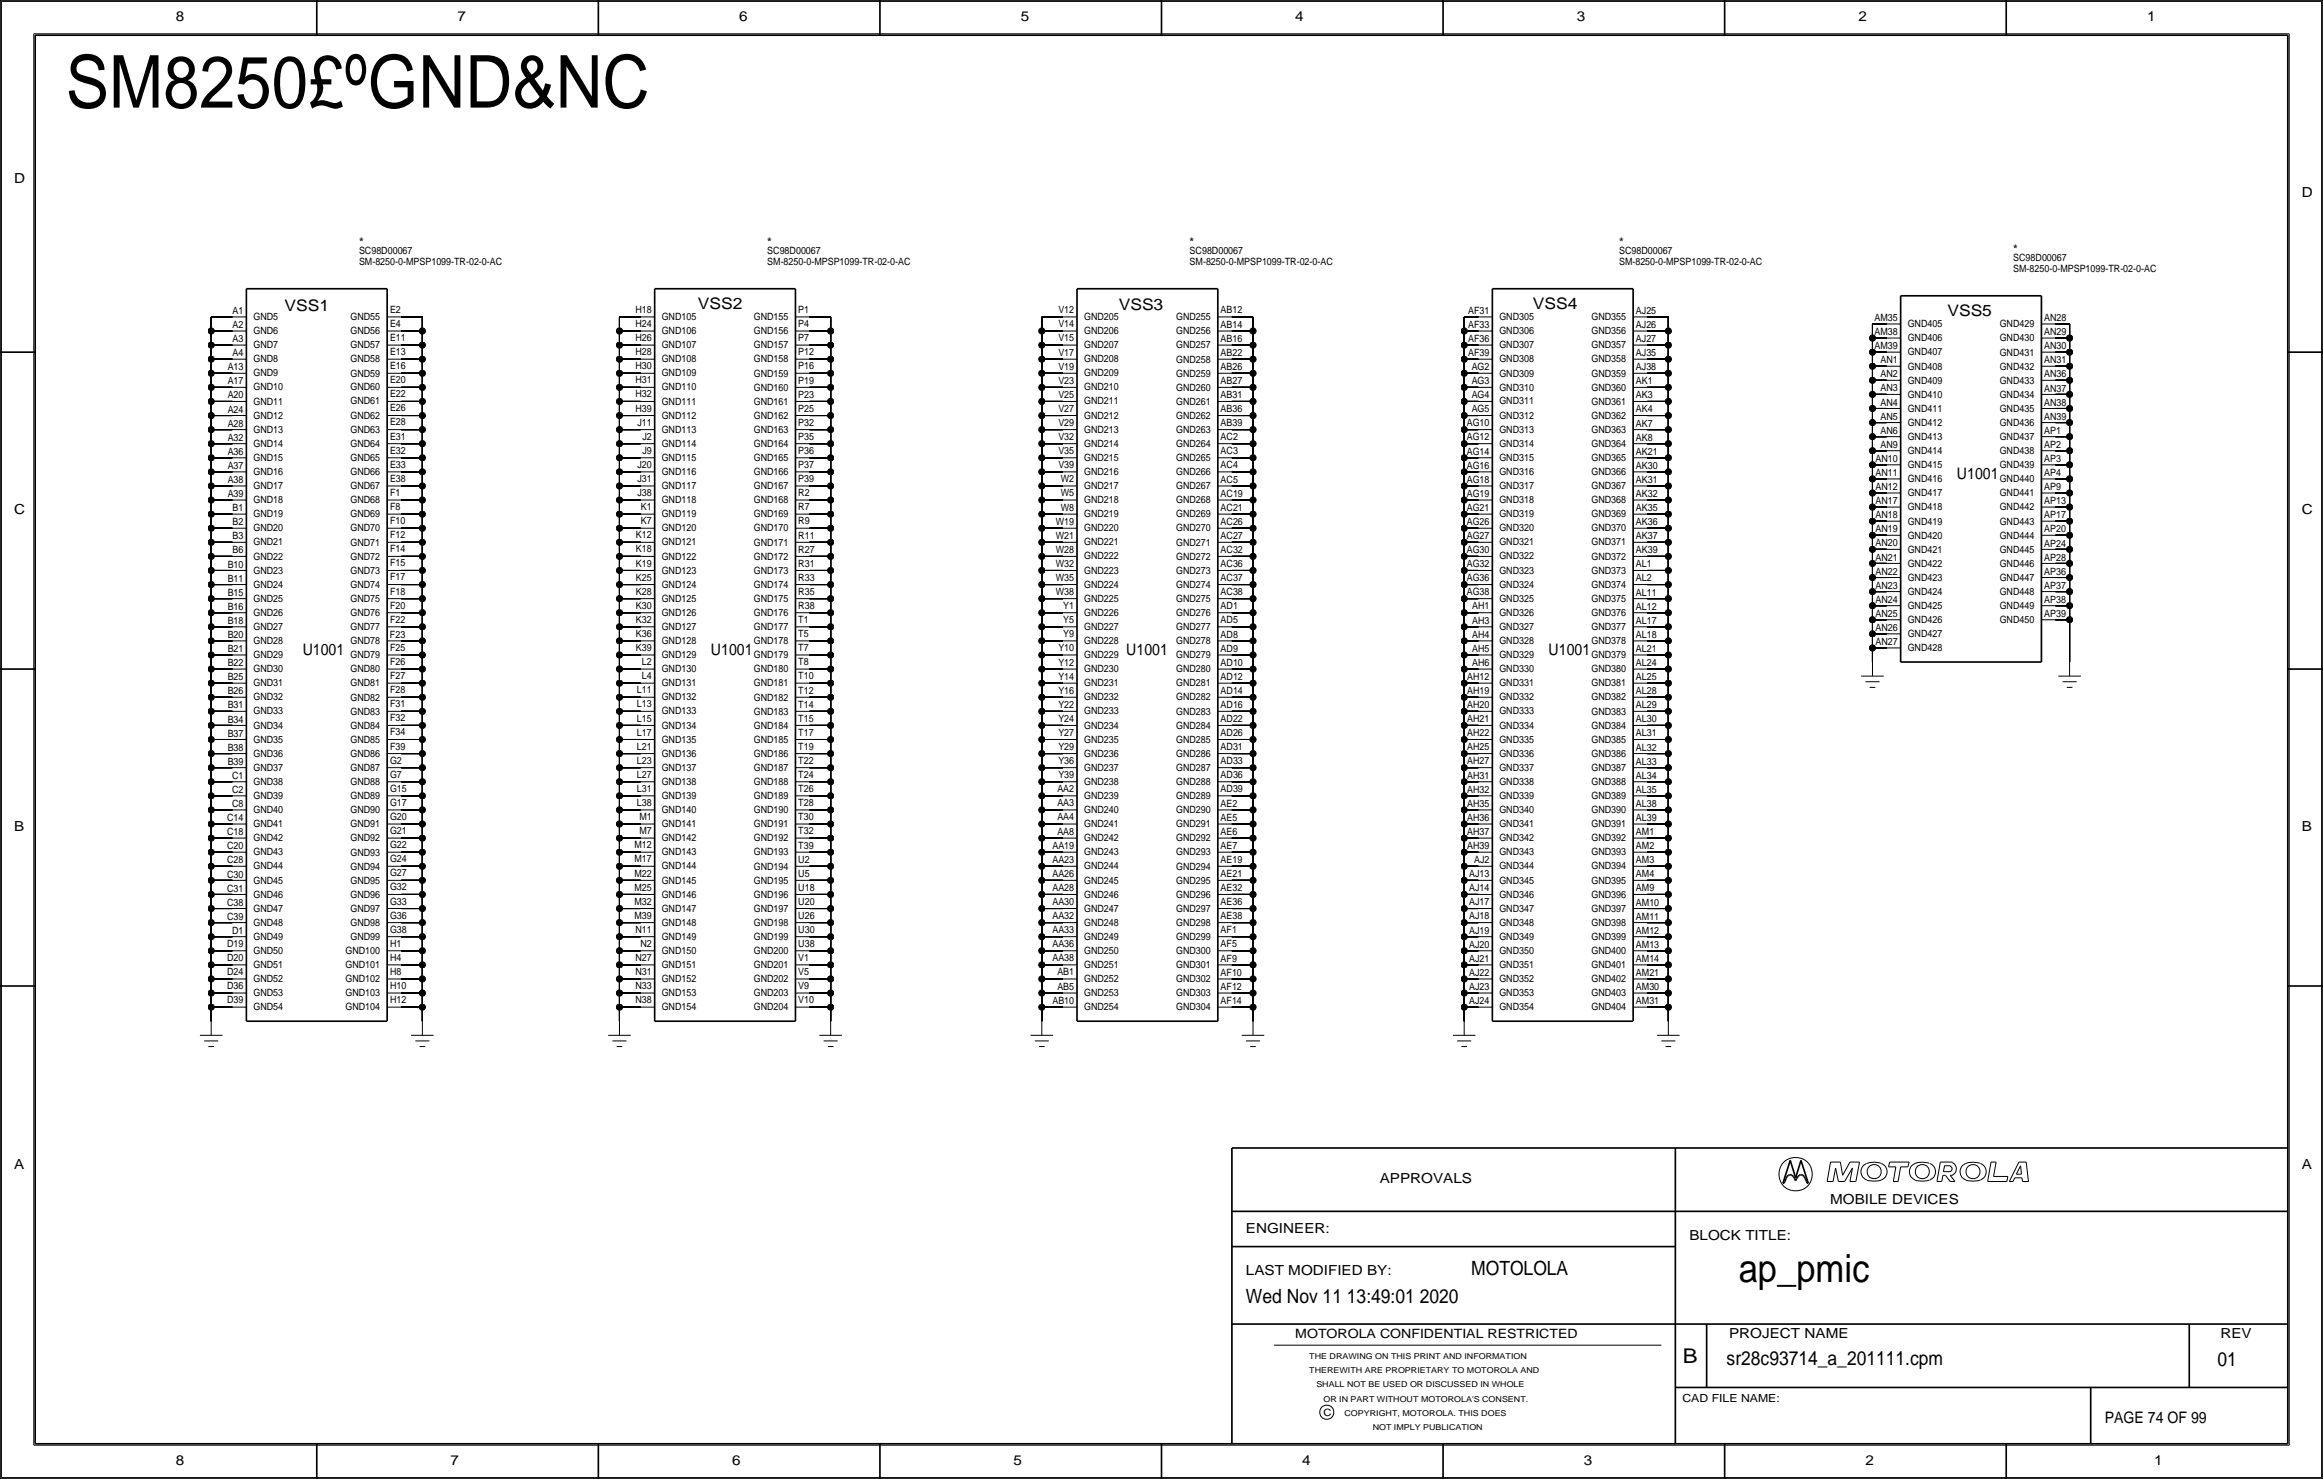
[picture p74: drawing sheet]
<svg xmlns="http://www.w3.org/2000/svg" width="419mm" height="267mm" viewBox="0 0 419 267" stroke-linecap="round" stroke-linejoin="round" font-family="sans-serif">
<defs><g id="words">
<text font-size="13.2" x="11.8" y="19.4">SM8250£ºGND&amp;NC</text>
<text font-size="7" x="313.7" y="231.1">ap_pmic</text>
<text font-size="3.7" x="303.6" y="245.7">B</text>
<g font-size="3.5">
<text x="265.4" y="229.9">MOTOLOLA</text>
<text x="224.8" y="234.9">Wed Nov 11 13:49:01 2020</text>
<text x="311.5" y="246.2">sr28c93714_a_201111.cpm</text>
<text x="400" y="246.4">01</text>
</g>
<g font-size="2.9">
<text x="51.3" y="56">VSS1</text>
<text x="125.9" y="55.7">VSS2</text>
<text x="201.8" y="55.9">VSS3</text>
<text x="276.6" y="55.8">VSS4</text>
<text x="351.3" y="56.9">VSS5</text>
<text x="353.1" y="86.4">U1001</text>
<text x="54.6" y="118.1">U1001</text>
<text x="128.3" y="118.1">U1001</text>
<text x="203.2" y="118.1">U1001</text>
<text x="279.4" y="118.1">U1001</text>
<text x="379.7" y="256.5">PAGE 74 OF 99</text>
</g>
<g font-size="2.5">
<text x="31.7" y="3.8">8</text>
<text x="82.6" y="3.8">7</text>
<text x="133.3" y="3.8">6</text>
<text x="184.1" y="3.8">5</text>
<text x="233.7" y="3.8">4</text>
<text x="284.5" y="3.8">3</text>
<text x="335.3" y="3.8">2</text>
<text x="387.3" y="3.8">1</text>
<text x="2.5" y="33">D</text>
<text x="415.3" y="35.6">D</text>
<text x="2.5" y="92.7">C</text>
<text x="415.3" y="92.7">C</text>
<text x="2.5" y="149.9">B</text>
<text x="415.3" y="149.9">B</text>
<text x="2.5" y="210.8">A</text>
<text x="248.9" y="213.4">APPROVALS</text>
<text x="415.3" y="210.8">A</text>
<text x="330.2" y="217.2">MOBILE DEVICES</text>
<text x="224.8" y="222.2">ENGINEER:</text>
<text x="304.8" y="223.5">BLOCK TITLE:</text>
<text x="224.8" y="229.9">LAST MODIFIED BY:</text>
<text x="312" y="241.2">PROJECT NAME</text>
<text x="400.6" y="241.3">REV</text>
<text x="31.7" y="264.2">8</text>
<text x="81.3" y="264.2">7</text>
<text x="132.1" y="264.2">6</text>
<text x="182.9" y="264.2">5</text>
<text x="234.9" y="264.2">4</text>
<text x="285.8" y="264.2">3</text>
<text x="336.5" y="264.2">2</text>
<text x="388.6" y="264.2">1</text>
</g>
<g font-size="2.4">
<text x="64.8" y="44.5">*</text>
<text x="138.4" y="44.5">*</text>
<text x="214.6" y="44.5">*</text>
<text x="292.1" y="44.5">*</text>
<text x="363.2" y="45.7">*</text>
</g>
<text font-size="2.3" x="233.7" y="241.3">MOTOROLA CONFIDENTIAL RESTRICTED</text>
<text font-size="2" x="303.5" y="252.7">CAD FILE NAME:</text>
<g font-size="1.8">
<text x="64.8" y="47.7">SM-8250-0-MPSP1099-TR-02-0-AC</text>
<text x="64.8" y="45.9">SC98D00067</text>
<text x="138.4" y="47.7">SM-8250-0-MPSP1099-TR-02-0-AC</text>
<text x="138.4" y="45.9">SC98D00067</text>
<text x="214.6" y="47.7">SM-8250-0-MPSP1099-TR-02-0-AC</text>
<text x="214.6" y="45.9">SC98D00067</text>
<text x="292.1" y="47.7">SM-8250-0-MPSP1099-TR-02-0-AC</text>
<text x="292.1" y="45.9">SC98D00067</text>
<text x="363.2" y="47.1">SC98D00067</text>
<text x="363.2" y="49">SM-8250-0-MPSP1099-TR-02-0-AC</text>
<text x="42" y="59.2">A2</text>
<text x="42" y="56.6">A1</text>
<text x="45.7" y="57.7">GND5</text>
<text x="63.2" y="57.7">GND55</text>
<text x="70.4" y="58.9">E4</text>
<text x="70.4" y="56.4">E2</text>
<text x="114.7" y="59">H24</text>
<text x="114.7" y="56.4">H18</text>
<text x="119.4" y="57.7">GND105</text>
<text x="136" y="57.8">GND155</text>
<text x="144" y="59">P4</text>
<text x="144" y="56.5">P1</text>
<text x="190.9" y="59">V14</text>
<text x="190.9" y="56.5">V12</text>
<text x="195.6" y="57.7">GND205</text>
<text x="212.2" y="57.7">GND255</text>
<text x="220.2" y="59.1">AB14</text>
<text x="220.2" y="56.5">AB12</text>
<text x="264.9" y="59.1">AF33</text>
<text x="264.9" y="56.6">AF31</text>
<text x="270.5" y="57.8">GND305</text>
<text x="287.1" y="57.7">GND355</text>
<text x="295.1" y="59.1">AJ26</text>
<text x="295.1" y="56.6">AJ25</text>
<text x="338.2" y="57.9">AM35</text>
<text x="344.2" y="59">GND405</text>
<text x="360.8" y="59">GND429</text>
<text x="368.8" y="57.9">AN28</text>
<text x="42" y="64.2">A4</text>
<text x="42" y="61.7">A3</text>
<text x="45.7" y="65.3">GND8</text>
<text x="45.7" y="62.8">GND7</text>
<text x="45.7" y="60.2">GND6</text>
<text x="63.2" y="65.4">GND58</text>
<text x="63.2" y="62.8">GND57</text>
<text x="63.2" y="60.3">GND56</text>
<text x="70.4" y="64">E13</text>
<text x="70.4" y="61.5">E11</text>
<text x="114.7" y="64.1">H28</text>
<text x="114.7" y="61.5">H26</text>
<text x="119.4" y="60.2">GND106</text>
<text x="119.4" y="62.8">GND107</text>
<text x="119.4" y="65.3">GND108</text>
<text x="136" y="62.8">GND157</text>
<text x="136" y="65.4">GND158</text>
<text x="136" y="60.3">GND156</text>
<text x="144" y="64.1">P12</text>
<text x="144" y="61.5">P7</text>
<text x="190.9" y="64.1">V17</text>
<text x="190.9" y="61.6">V15</text>
<text x="195.6" y="65.3">GND208</text>
<text x="195.6" y="62.8">GND207</text>
<text x="195.6" y="60.2">GND206</text>
<text x="212.2" y="65.4">GND258</text>
<text x="212.2" y="62.8">GND257</text>
<text x="212.2" y="60.3">GND256</text>
<text x="220.2" y="64.1">AB22</text>
<text x="220.2" y="61.6">AB16</text>
<text x="264.9" y="64.2">AF39</text>
<text x="264.9" y="61.6">AF36</text>
<text x="270.5" y="60.2">GND306</text>
<text x="270.5" y="62.8">GND307</text>
<text x="270.5" y="65.3">GND308</text>
<text x="287.1" y="60.3">GND356</text>
<text x="287.1" y="62.8">GND357</text>
<text x="287.1" y="65.3">GND358</text>
<text x="295.1" y="64.2">AJ35</text>
<text x="295.1" y="61.7">AJ27</text>
<text x="338.2" y="63">AM39</text>
<text x="338.2" y="60.4">AM38</text>
<text x="339.3" y="65.5">AN1</text>
<text x="344.2" y="64.1">GND407</text>
<text x="344.2" y="61.6">GND406</text>
<text x="360.8" y="64.1">GND431</text>
<text x="360.8" y="61.6">GND430</text>
<text x="368.8" y="65.5">AN31</text>
<text x="368.8" y="63">AN30</text>
<text x="368.8" y="60.4">AN29</text>
<text x="41.1" y="71.9">A20</text>
<text x="41.1" y="69.3">A17</text>
<text x="41.1" y="66.8">A13</text>
<text x="45.7" y="70.4">GND10</text>
<text x="45.7" y="67.9">GND9</text>
<text x="63.2" y="67.9">GND59</text>
<text x="63.2" y="70.4">GND60</text>
<text x="70.4" y="71.6">E22</text>
<text x="70.4" y="69.1">E20</text>
<text x="70.4" y="66.6">E16</text>
<text x="114.7" y="71.7">H32</text>
<text x="114.7" y="69.1">H31</text>
<text x="114.7" y="66.6">H30</text>
<text x="119.4" y="67.9">GND109</text>
<text x="119.4" y="70.4">GND110</text>
<text x="136" y="67.9">GND159</text>
<text x="136" y="70.5">GND160</text>
<text x="144" y="71.7">P23</text>
<text x="144" y="69.2">P19</text>
<text x="144" y="66.6">P16</text>
<text x="190.9" y="71.7">V25</text>
<text x="190.9" y="69.2">V23</text>
<text x="190.9" y="66.7">V19</text>
<text x="195.6" y="70.4">GND210</text>
<text x="195.6" y="67.9">GND209</text>
<text x="212.2" y="70.5">GND260</text>
<text x="212.2" y="67.9">GND259</text>
<text x="220.2" y="71.8">AB31</text>
<text x="220.2" y="69.2">AB27</text>
<text x="220.2" y="66.7">AB26</text>
<text x="265.5" y="71.8">AG4</text>
<text x="265.5" y="69.3">AG3</text>
<text x="265.5" y="66.7">AG2</text>
<text x="270.5" y="67.9">GND309</text>
<text x="270.5" y="70.4">GND310</text>
<text x="287.1" y="70.5">GND360</text>
<text x="287.1" y="67.9">GND359</text>
<text x="295.1" y="71.8">AK3</text>
<text x="295.1" y="69.3">AK1</text>
<text x="295.1" y="66.7">AJ38</text>
<text x="339.3" y="70.6">AN3</text>
<text x="339.3" y="68">AN2</text>
<text x="344.2" y="69.2">GND409</text>
<text x="344.2" y="66.6">GND408</text>
<text x="344.2" y="71.7">GND410</text>
<text x="360.8" y="71.7">GND434</text>
<text x="360.8" y="69.2">GND433</text>
<text x="360.8" y="66.6">GND432</text>
<text x="368.8" y="70.6">AN37</text>
<text x="368.8" y="68.1">AN36</text>
<text x="41.1" y="76.9">A28</text>
<text x="41.1" y="74.4">A24</text>
<text x="45.7" y="75.5">GND12</text>
<text x="45.7" y="73">GND11</text>
<text x="63.2" y="75.5">GND62</text>
<text x="63.2" y="72.9">GND61</text>
<text x="70.4" y="76.7">E28</text>
<text x="70.4" y="74.2">E26</text>
<text x="114.7" y="74.2">H39</text>
<text x="115" y="76.8">J11</text>
<text x="119.4" y="72.9">GND111</text>
<text x="119.4" y="75.5">GND112</text>
<text x="136" y="75.5">GND162</text>
<text x="136" y="73">GND161</text>
<text x="144" y="76.8">P32</text>
<text x="144" y="74.2">P25</text>
<text x="190.9" y="76.8">V29</text>
<text x="190.9" y="74.3">V27</text>
<text x="195.6" y="75.5">GND212</text>
<text x="195.6" y="72.9">GND211</text>
<text x="212.2" y="75.5">GND262</text>
<text x="212.2" y="73">GND261</text>
<text x="220.2" y="76.8">AB39</text>
<text x="220.2" y="74.3">AB36</text>
<text x="264.6" y="76.9">AG10</text>
<text x="265.5" y="74.3">AG5</text>
<text x="270.5" y="72.9">GND311</text>
<text x="270.5" y="75.5">GND312</text>
<text x="287.1" y="73">GND361</text>
<text x="287.1" y="75.5">GND362</text>
<text x="295.1" y="76.9">AK7</text>
<text x="295.1" y="74.4">AK4</text>
<text x="339.3" y="75.7">AN5</text>
<text x="339.3" y="73.1">AN4</text>
<text x="344.2" y="76.8">GND412</text>
<text x="344.2" y="74.3">GND411</text>
<text x="360.8" y="76.8">GND436</text>
<text x="360.8" y="74.3">GND435</text>
<text x="368.8" y="75.7">AN39</text>
<text x="368.8" y="73.1">AN38</text>
<text x="41.1" y="82">A36</text>
<text x="41.1" y="79.5">A32</text>
<text x="45.7" y="83.1">GND15</text>
<text x="45.7" y="80.6">GND14</text>
<text x="45.7" y="78">GND13</text>
<text x="63.2" y="83.1">GND65</text>
<text x="63.2" y="80.6">GND64</text>
<text x="63.2" y="78.1">GND63</text>
<text x="70.4" y="81.8">E32</text>
<text x="70.4" y="79.3">E31</text>
<text x="115.9" y="81.8">J9</text>
<text x="115.9" y="79.3">J2</text>
<text x="119.4" y="78">GND113</text>
<text x="119.4" y="80.6">GND114</text>
<text x="119.4" y="83.1">GND115</text>
<text x="136" y="78.1">GND163</text>
<text x="136" y="80.6">GND164</text>
<text x="136" y="83.1">GND165</text>
<text x="144" y="81.9">P36</text>
<text x="144" y="79.3">P35</text>
<text x="190.9" y="81.9">V35</text>
<text x="190.9" y="79.4">V32</text>
<text x="195.6" y="83.1">GND215</text>
<text x="195.6" y="80.6">GND214</text>
<text x="195.6" y="78">GND213</text>
<text x="212.2" y="80.6">GND264</text>
<text x="212.2" y="83.1">GND265</text>
<text x="212.2" y="78">GND263</text>
<text x="220.2" y="81.9">AC3</text>
<text x="220.2" y="79.4">AC2</text>
<text x="264.6" y="82">AG14</text>
<text x="264.6" y="79.4">AG12</text>
<text x="270.5" y="78">GND313</text>
<text x="270.5" y="83.1">GND315</text>
<text x="270.5" y="80.6">GND314</text>
<text x="287.1" y="80.6">GND364</text>
<text x="287.1" y="83.1">GND365</text>
<text x="287.1" y="78.1">GND363</text>
<text x="295.1" y="82">AK21</text>
<text x="295.1" y="79.5">AK8</text>
<text x="338.4" y="83.3">AN10</text>
<text x="339.3" y="80.8">AN9</text>
<text x="339.3" y="78.2">AN6</text>
<text x="344.2" y="81.9">GND414</text>
<text x="344.2" y="79.3">GND413</text>
<text x="360.8" y="79.3">GND437</text>
<text x="360.8" y="81.9">GND438</text>
<text x="368.8" y="83.3">AP3</text>
<text x="368.8" y="80.8">AP2</text>
<text x="368.8" y="78.2">AP1</text>
<text x="41.1" y="89.6">A39</text>
<text x="41.1" y="87.1">A38</text>
<text x="41.1" y="84.6">A37</text>
<text x="45.7" y="88.2">GND17</text>
<text x="45.7" y="85.7">GND16</text>
<text x="63.2" y="88.2">GND67</text>
<text x="63.2" y="85.7">GND66</text>
<text x="70.4" y="89.4">F1</text>
<text x="70.4" y="86.9">E38</text>
<text x="70.4" y="84.3">E33</text>
<text x="115" y="89.5">J38</text>
<text x="115" y="86.9">J31</text>
<text x="115" y="84.4">J20</text>
<text x="119.4" y="85.6">GND116</text>
<text x="119.4" y="88.2">GND117</text>
<text x="136" y="85.7">GND166</text>
<text x="136" y="88.2">GND167</text>
<text x="144" y="89.5">R2</text>
<text x="144" y="86.9">P39</text>
<text x="144" y="84.4">P37</text>
<text x="190.9" y="84.4">V39</text>
<text x="191.4" y="89.5">W5</text>
<text x="191.4" y="87">W2</text>
<text x="195.6" y="88.2">GND217</text>
<text x="195.6" y="85.6">GND216</text>
<text x="212.2" y="85.7">GND266</text>
<text x="212.2" y="88.2">GND267</text>
<text x="220.2" y="89.6">AC19</text>
<text x="220.2" y="87">AC5</text>
<text x="220.2" y="84.5">AC4</text>
<text x="264.6" y="89.6">AG19</text>
<text x="264.6" y="87">AG18</text>
<text x="264.6" y="84.5">AG16</text>
<text x="270.5" y="85.6">GND316</text>
<text x="270.5" y="88.2">GND317</text>
<text x="287.1" y="85.7">GND366</text>
<text x="287.1" y="88.2">GND367</text>
<text x="295.1" y="89.6">AK32</text>
<text x="295.1" y="87.1">AK31</text>
<text x="295.1" y="84.5">AK30</text>
<text x="338.4" y="88.4">AN12</text>
<text x="338.4" y="85.8">AN11</text>
<text x="344.2" y="84.4">GND415</text>
<text x="344.2" y="89.5">GND417</text>
<text x="344.2" y="87">GND416</text>
<text x="360.8" y="89.5">GND441</text>
<text x="360.8" y="84.4">GND439</text>
<text x="360.8" y="87">GND440</text>
<text x="368.8" y="88.4">AP9</text>
<text x="368.8" y="85.8">AP4</text>
<text x="42" y="94.7">B2</text>
<text x="42" y="92.2">B1</text>
<text x="45.7" y="95.8">GND20</text>
<text x="45.7" y="93.3">GND19</text>
<text x="45.7" y="90.7">GND18</text>
<text x="63.2" y="95.8">GND70</text>
<text x="63.2" y="93.3">GND69</text>
<text x="63.2" y="90.8">GND68</text>
<text x="70.4" y="94.5">F10</text>
<text x="70.4" y="92">F8</text>
<text x="115.6" y="94.5">K7</text>
<text x="115.6" y="92">K1</text>
<text x="119.4" y="90.7">GND118</text>
<text x="119.4" y="93.3">GND119</text>
<text x="119.4" y="95.8">GND120</text>
<text x="136" y="90.8">GND168</text>
<text x="136" y="93.3">GND169</text>
<text x="136" y="95.8">GND170</text>
<text x="144" y="94.6">R9</text>
<text x="144" y="92">R7</text>
<text x="190.5" y="94.6">W19</text>
<text x="191.4" y="92.1">W8</text>
<text x="195.6" y="95.8">GND220</text>
<text x="195.6" y="93.3">GND219</text>
<text x="195.6" y="90.7">GND218</text>
<text x="212.2" y="90.8">GND268</text>
<text x="212.2" y="95.8">GND270</text>
<text x="212.2" y="93.3">GND269</text>
<text x="220.2" y="94.6">AC26</text>
<text x="220.2" y="92.1">AC21</text>
<text x="264.6" y="94.7">AG26</text>
<text x="264.6" y="92.1">AG21</text>
<text x="270.5" y="90.7">GND318</text>
<text x="270.5" y="93.3">GND319</text>
<text x="270.5" y="95.8">GND320</text>
<text x="287.1" y="90.7">GND368</text>
<text x="287.1" y="93.3">GND369</text>
<text x="287.1" y="95.8">GND370</text>
<text x="295.1" y="94.7">AK36</text>
<text x="295.1" y="92.2">AK35</text>
<text x="338.4" y="96">AN19</text>
<text x="338.4" y="93.5">AN18</text>
<text x="338.4" y="90.9">AN17</text>
<text x="344.2" y="94.6">GND419</text>
<text x="344.2" y="92">GND418</text>
<text x="360.8" y="94.6">GND443</text>
<text x="360.8" y="92">GND442</text>
<text x="368.8" y="93.5">AP17</text>
<text x="368.8" y="90.9">AP13</text>
<text x="42" y="99.8">B6</text>
<text x="42" y="97.3">B3</text>
<text x="45.7" y="100.9">GND22</text>
<text x="45.7" y="98.4">GND21</text>
<text x="63.2" y="100.9">GND72</text>
<text x="63.2" y="98.4">GND71</text>
<text x="70.4" y="99.6">F14</text>
<text x="70.4" y="97.1">F12</text>
<text x="114.7" y="99.6">K18</text>
<text x="114.7" y="97.1">K12</text>
<text x="119.4" y="98.4">GND121</text>
<text x="119.4" y="100.9">GND122</text>
<text x="136" y="98.4">GND171</text>
<text x="136" y="100.9">GND172</text>
<text x="144" y="99.7">R27</text>
<text x="144" y="97.1">R11</text>
<text x="190.5" y="99.7">W28</text>
<text x="190.5" y="97.1">W21</text>
<text x="195.6" y="100.9">GND222</text>
<text x="195.6" y="98.3">GND221</text>
<text x="212.2" y="100.9">GND272</text>
<text x="212.2" y="98.4">GND271</text>
<text x="220.2" y="99.7">AC32</text>
<text x="220.2" y="97.2">AC27</text>
<text x="264.6" y="99.7">AG30</text>
<text x="264.6" y="97.2">AG27</text>
<text x="270.5" y="98.3">GND321</text>
<text x="270.5" y="100.9">GND322</text>
<text x="287.1" y="98.4">GND371</text>
<text x="287.1" y="100.9">GND372</text>
<text x="295.1" y="99.8">AK39</text>
<text x="295.1" y="97.2">AK37</text>
<text x="338.4" y="101.1">AN21</text>
<text x="338.4" y="98.5">AN20</text>
<text x="344.2" y="99.7">GND421</text>
<text x="344.2" y="97.1">GND420</text>
<text x="360.8" y="97.1">GND444</text>
<text x="360.8" y="99.7">GND445</text>
<text x="368.8" y="101.1">AP28</text>
<text x="368.8" y="98.5">AP24</text>
<text x="368.8" y="96">AP20</text>
<text x="41.1" y="107.4">B15</text>
<text x="41.1" y="104.9">B11</text>
<text x="41.1" y="102.3">B10</text>
<text x="45.7" y="106">GND24</text>
<text x="45.7" y="103.4">GND23</text>
<text x="63.2" y="106">GND74</text>
<text x="63.2" y="103.5">GND73</text>
<text x="70.4" y="107.2">F18</text>
<text x="70.4" y="104.7">F17</text>
<text x="70.4" y="102.1">F15</text>
<text x="114.7" y="107.2">K28</text>
<text x="114.7" y="104.7">K25</text>
<text x="114.7" y="102.2">K19</text>
<text x="119.4" y="103.4">GND123</text>
<text x="119.4" y="106">GND124</text>
<text x="136" y="103.5">GND173</text>
<text x="136" y="106">GND174</text>
<text x="144" y="107.3">R35</text>
<text x="144" y="104.7">R33</text>
<text x="144" y="102.2">R31</text>
<text x="190.5" y="107.3">W38</text>
<text x="190.5" y="104.8">W35</text>
<text x="190.5" y="102.2">W32</text>
<text x="195.6" y="106">GND224</text>
<text x="195.6" y="103.4">GND223</text>
<text x="212.2" y="106">GND274</text>
<text x="212.2" y="103.5">GND273</text>
<text x="220.2" y="107.3">AC38</text>
<text x="220.2" y="104.8">AC37</text>
<text x="220.2" y="102.3">AC36</text>
<text x="264.6" y="107.4">AG38</text>
<text x="264.6" y="104.8">AG36</text>
<text x="264.6" y="102.3">AG32</text>
<text x="270.5" y="103.4">GND323</text>
<text x="270.5" y="106">GND324</text>
<text x="287.1" y="103.4">GND373</text>
<text x="287.1" y="106">GND374</text>
<text x="295.1" y="107.4">AL11</text>
<text x="295.1" y="104.9">AL2</text>
<text x="295.1" y="102.3">AL1</text>
<text x="338.4" y="106.2">AN23</text>
<text x="338.4" y="103.6">AN22</text>
<text x="344.2" y="107.3">GND424</text>
<text x="344.2" y="104.7">GND423</text>
<text x="344.2" y="102.2">GND422</text>
<text x="360.8" y="104.7">GND447</text>
<text x="360.8" y="102.2">GND446</text>
<text x="360.8" y="107.3">GND448</text>
<text x="368.8" y="106.2">AP37</text>
<text x="368.8" y="103.6">AP36</text>
<text x="41.1" y="112.5">B18</text>
<text x="41.1" y="110">B16</text>
<text x="45.7" y="113.6">GND27</text>
<text x="45.7" y="111.1">GND26</text>
<text x="45.7" y="108.5">GND25</text>
<text x="63.2" y="113.6">GND77</text>
<text x="63.2" y="108.5">GND75</text>
<text x="63.2" y="111">GND76</text>
<text x="70.4" y="112.3">F22</text>
<text x="70.4" y="109.8">F20</text>
<text x="114.7" y="112.3">K32</text>
<text x="114.7" y="109.8">K30</text>
<text x="119.4" y="108.5">GND125</text>
<text x="119.4" y="111.1">GND126</text>
<text x="119.4" y="113.6">GND127</text>
<text x="136" y="108.5">GND175</text>
<text x="136" y="111.1">GND176</text>
<text x="136" y="113.6">GND177</text>
<text x="144" y="112.4">T1</text>
<text x="144" y="109.8">R38</text>
<text x="191.8" y="112.4">Y5</text>
<text x="191.8" y="109.8">Y1</text>
<text x="195.6" y="113.6">GND227</text>
<text x="195.6" y="111.1">GND226</text>
<text x="195.6" y="108.5">GND225</text>
<text x="212.2" y="113.6">GND277</text>
<text x="212.2" y="111.1">GND276</text>
<text x="212.2" y="108.5">GND275</text>
<text x="220.2" y="112.4">AD5</text>
<text x="220.2" y="109.9">AD1</text>
<text x="265.6" y="112.4">AH3</text>
<text x="265.6" y="109.9">AH1</text>
<text x="270.5" y="108.5">GND325</text>
<text x="270.5" y="111">GND326</text>
<text x="270.5" y="113.6">GND327</text>
<text x="287.1" y="108.5">GND375</text>
<text x="287.1" y="111.1">GND376</text>
<text x="287.1" y="113.6">GND377</text>
<text x="295.1" y="112.5">AL17</text>
<text x="295.1" y="109.9">AL12</text>
<text x="338.4" y="113.8">AN26</text>
<text x="338.4" y="111.2">AN25</text>
<text x="338.4" y="108.7">AN24</text>
<text x="344.2" y="112.4">GND426</text>
<text x="344.2" y="109.8">GND425</text>
<text x="360.8" y="112.4">GND450</text>
<text x="360.8" y="109.8">GND449</text>
<text x="368.8" y="111.3">AP39</text>
<text x="368.8" y="108.7">AP38</text>
<text x="41.1" y="117.6">B21</text>
<text x="41.1" y="115">B20</text>
<text x="45.7" y="118.7">GND29</text>
<text x="45.7" y="116.1">GND28</text>
<text x="63.2" y="118.7">GND79</text>
<text x="63.2" y="116.2">GND78</text>
<text x="70.4" y="115">F23</text>
<text x="70.4" y="119.9">F26</text>
<text x="70.4" y="117.4">F25</text>
<text x="114.7" y="117.4">K39</text>
<text x="114.7" y="114.9">K36</text>
<text x="115.8" y="119.9">L2</text>
<text x="119.4" y="116.1">GND128</text>
<text x="119.4" y="118.7">GND129</text>
<text x="136" y="116.2">GND178</text>
<text x="136" y="118.7">GND179</text>
<text x="144" y="120">T8</text>
<text x="144" y="117.4">T7</text>
<text x="144" y="114.9">T5</text>
<text x="190.9" y="117.5">Y10</text>
<text x="191.8" y="114.9">Y9</text>
<text x="195.6" y="118.7">GND229</text>
<text x="195.6" y="116.1">GND228</text>
<text x="212.2" y="118.7">GND279</text>
<text x="212.2" y="116.2">GND278</text>
<text x="220.2" y="117.5">AD9</text>
<text x="220.2" y="115">AD8</text>
<text x="265.6" y="117.5">AH5</text>
<text x="265.6" y="115">AH4</text>
<text x="270.5" y="116.1">GND328</text>
<text x="270.5" y="118.7">GND329</text>
<text x="287.1" y="118.7">GND379</text>
<text x="287.1" y="116.2">GND378</text>
<text x="295.1" y="117.6">AL21</text>
<text x="295.1" y="115">AL18</text>
<text x="338.4" y="116.3">AN27</text>
<text x="344.2" y="117.5">GND428</text>
<text x="344.2" y="114.9">GND427</text>
<text x="41.1" y="125.2">B26</text>
<text x="41.1" y="122.7">B25</text>
<text x="41.1" y="120.1">B22</text>
<text x="45.7" y="123.7">GND31</text>
<text x="45.7" y="121.2">GND30</text>
<text x="63.2" y="123.8">GND81</text>
<text x="63.2" y="121.2">GND80</text>
<text x="70.4" y="125">F28</text>
<text x="70.4" y="122.5">F27</text>
<text x="114.9" y="125">L11</text>
<text x="115.8" y="122.5">L4</text>
<text x="119.4" y="121.2">GND130</text>
<text x="119.4" y="123.8">GND131</text>
<text x="136" y="123.8">GND181</text>
<text x="136" y="121.2">GND180</text>
<text x="144" y="125.1">T12</text>
<text x="144" y="122.5">T10</text>
<text x="190.9" y="125.1">Y16</text>
<text x="190.9" y="122.5">Y14</text>
<text x="190.9" y="120">Y12</text>
<text x="195.6" y="123.8">GND231</text>
<text x="195.6" y="121.2">GND230</text>
<text x="212.2" y="123.8">GND281</text>
<text x="212.2" y="121.2">GND280</text>
<text x="220.2" y="125.1">AD14</text>
<text x="220.2" y="122.6">AD12</text>
<text x="220.2" y="120">AD10</text>
<text x="264.7" y="125.2">AH19</text>
<text x="264.7" y="122.6">AH12</text>
<text x="265.6" y="120.1">AH6</text>
<text x="270.5" y="123.7">GND331</text>
<text x="270.5" y="121.3">GND330</text>
<text x="287.1" y="121.2">GND380</text>
<text x="287.1" y="123.8">GND381</text>
<text x="295.1" y="125.2">AL28</text>
<text x="295.1" y="122.6">AL25</text>
<text x="295.1" y="120.1">AL24</text>
<text x="41.1" y="130.3">B34</text>
<text x="41.1" y="127.8">B31</text>
<text x="45.7" y="131.4">GND34</text>
<text x="45.7" y="128.8">GND33</text>
<text x="45.7" y="126.3">GND32</text>
<text x="63.2" y="131.4">GND84</text>
<text x="63.2" y="128.9">GND83</text>
<text x="63.2" y="126.3">GND82</text>
<text x="70.4" y="130.1">F32</text>
<text x="70.4" y="127.5">F31</text>
<text x="114.9" y="130.1">L15</text>
<text x="114.9" y="127.6">L13</text>
<text x="119.4" y="126.3">GND132</text>
<text x="119.4" y="128.8">GND133</text>
<text x="119.4" y="131.4">GND134</text>
<text x="136" y="131.4">GND184</text>
<text x="136" y="128.9">GND183</text>
<text x="136" y="126.3">GND182</text>
<text x="144" y="130.1">T15</text>
<text x="144" y="127.6">T14</text>
<text x="190.9" y="130.2">Y24</text>
<text x="190.9" y="127.6">Y22</text>
<text x="195.6" y="131.4">GND234</text>
<text x="195.6" y="128.8">GND233</text>
<text x="195.6" y="126.3">GND232</text>
<text x="212.2" y="131.4">GND284</text>
<text x="212.2" y="128.9">GND283</text>
<text x="212.2" y="126.3">GND282</text>
<text x="220.2" y="130.2">AD22</text>
<text x="220.2" y="127.7">AD16</text>
<text x="264.7" y="130.2">AH21</text>
<text x="264.7" y="127.7">AH20</text>
<text x="270.5" y="126.3">GND332</text>
<text x="270.5" y="128.8">GND333</text>
<text x="270.5" y="131.4">GND334</text>
<text x="287.1" y="126.3">GND382</text>
<text x="287.1" y="131.4">GND384</text>
<text x="287.1" y="128.9">GND383</text>
<text x="295.1" y="130.3">AL30</text>
<text x="295.1" y="127.7">AL29</text>
<text x="41.1" y="137.9">B39</text>
<text x="41.1" y="135.4">B38</text>
<text x="41.1" y="132.8">B37</text>
<text x="45.7" y="136.5">GND36</text>
<text x="45.7" y="133.9">GND35</text>
<text x="63.2" y="136.4">GND86</text>
<text x="63.2" y="133.9">GND85</text>
<text x="70.4" y="137.7">G2</text>
<text x="70.4" y="135.2">F39</text>
<text x="70.4" y="132.6">F34</text>
<text x="114.9" y="137.7">L23</text>
<text x="114.9" y="135.2">L21</text>
<text x="114.9" y="132.7">L17</text>
<text x="119.4" y="133.9">GND135</text>
<text x="119.4" y="136.5">GND136</text>
<text x="136" y="136.5">GND186</text>
<text x="136" y="133.9">GND185</text>
<text x="144" y="137.8">T22</text>
<text x="144" y="135.2">T19</text>
<text x="144" y="132.7">T17</text>
<text x="190.9" y="137.8">Y36</text>
<text x="190.9" y="135.3">Y29</text>
<text x="190.9" y="132.7">Y27</text>
<text x="195.6" y="136.5">GND236</text>
<text x="195.6" y="133.9">GND235</text>
<text x="212.2" y="136.5">GND286</text>
<text x="212.2" y="133.9">GND285</text>
<text x="220.2" y="137.8">AD33</text>
<text x="220.2" y="135.3">AD31</text>
<text x="220.2" y="132.7">AD26</text>
<text x="264.7" y="137.9">AH27</text>
<text x="264.7" y="135.3">AH25</text>
<text x="264.7" y="132.8">AH22</text>
<text x="270.5" y="133.9">GND335</text>
<text x="270.5" y="136.5">GND336</text>
<text x="287.1" y="136.5">GND386</text>
<text x="287.1" y="134">GND385</text>
<text x="295.1" y="137.9">AL33</text>
<text x="295.1" y="135.3">AL32</text>
<text x="295.1" y="132.8">AL31</text>
<text x="41.9" y="143">C2</text>
<text x="41.9" y="140.5">C1</text>
<text x="45.7" y="141.5">GND38</text>
<text x="45.7" y="139">GND37</text>
<text x="63.2" y="141.5">GND88</text>
<text x="63.2" y="139">GND87</text>
<text x="70.4" y="142.8">G15</text>
<text x="70.4" y="140.2">G7</text>
<text x="114.9" y="142.8">L31</text>
<text x="114.9" y="140.3">L27</text>
<text x="119.4" y="139">GND137</text>
<text x="119.4" y="141.5">GND138</text>
<text x="136" y="141.6">GND188</text>
<text x="136" y="139">GND187</text>
<text x="144" y="142.8">T26</text>
<text x="144" y="140.3">T24</text>
<text x="190.8" y="142.9">AA2</text>
<text x="190.9" y="140.3">Y39</text>
<text x="195.6" y="141.5">GND238</text>
<text x="195.6" y="139">GND237</text>
<text x="212.2" y="141.6">GND288</text>
<text x="212.2" y="139">GND287</text>
<text x="220.2" y="142.9">AD39</text>
<text x="220.2" y="140.4">AD36</text>
<text x="264.7" y="142.9">AH32</text>
<text x="264.7" y="140.4">AH31</text>
<text x="270.5" y="139">GND337</text>
<text x="270.5" y="141.5">GND338</text>
<text x="287.1" y="141.6">GND388</text>
<text x="287.1" y="139">GND387</text>
<text x="295.1" y="143">AL35</text>
<text x="295.1" y="140.4">AL34</text>
<text x="41" y="148.1">C14</text>
<text x="41.9" y="145.5">C8</text>
<text x="45.7" y="149.2">GND41</text>
<text x="45.7" y="146.6">GND40</text>
<text x="45.7" y="144.1">GND39</text>
<text x="63.2" y="149.1">GND91</text>
<text x="63.2" y="146.6">GND90</text>
<text x="63.2" y="144.1">GND89</text>
<text x="70.4" y="147.9">G20</text>
<text x="70.4" y="145.3">G17</text>
<text x="114.9" y="145.4">L38</text>
<text x="115.4" y="147.9">M1</text>
<text x="119.4" y="144.1">GND139</text>
<text x="119.4" y="146.6">GND140</text>
<text x="119.4" y="149.2">GND141</text>
<text x="136" y="149.2">GND191</text>
<text x="136" y="146.7">GND190</text>
<text x="136" y="144.1">GND189</text>
<text x="144" y="147.9">T30</text>
<text x="144" y="145.4">T28</text>
<text x="190.8" y="148">AA4</text>
<text x="190.8" y="145.4">AA3</text>
<text x="195.6" y="149.2">GND241</text>
<text x="195.6" y="146.6">GND240</text>
<text x="195.6" y="144.1">GND239</text>
<text x="212.2" y="149.2">GND291</text>
<text x="212.2" y="146.6">GND290</text>
<text x="212.2" y="144.1">GND289</text>
<text x="220.2" y="148">AE5</text>
<text x="220.2" y="145.4">AE2</text>
<text x="264.7" y="148">AH36</text>
<text x="264.7" y="145.5">AH35</text>
<text x="270.5" y="144.1">GND339</text>
<text x="270.5" y="146.6">GND340</text>
<text x="270.5" y="149.2">GND341</text>
<text x="287.1" y="144.1">GND389</text>
<text x="287.1" y="146.6">GND390</text>
<text x="287.1" y="149.2">GND391</text>
<text x="295.1" y="148">AL39</text>
<text x="295.1" y="145.5">AL38</text>
<text x="41" y="155.7">C28</text>
<text x="41" y="153.2">C20</text>
<text x="41" y="150.6">C18</text>
<text x="45.7" y="154.2">GND43</text>
<text x="45.7" y="151.7">GND42</text>
<text x="63.2" y="154.3">GND93</text>
<text x="63.2" y="151.7">GND92</text>
<text x="70.4" y="155.5">G24</text>
<text x="70.4" y="152.9">G22</text>
<text x="70.4" y="150.4">G21</text>
<text x="114.5" y="155.5">M17</text>
<text x="114.5" y="153">M12</text>
<text x="115.4" y="150.4">M7</text>
<text x="119.4" y="151.7">GND142</text>
<text x="119.4" y="154.2">GND143</text>
<text x="136" y="151.7">GND192</text>
<text x="136" y="154.3">GND193</text>
<text x="144" y="155.5">U2</text>
<text x="144" y="153">T39</text>
<text x="144" y="150.5">T32</text>
<text x="189.9" y="155.6">AA23</text>
<text x="189.9" y="153">AA19</text>
<text x="190.8" y="150.5">AA8</text>
<text x="195.6" y="154.2">GND243</text>
<text x="195.6" y="151.7">GND242</text>
<text x="212.2" y="154.3">GND293</text>
<text x="212.2" y="151.7">GND292</text>
<text x="220.2" y="155.6">AE19</text>
<text x="220.2" y="153.1">AE7</text>
<text x="220.2" y="150.5">AE6</text>
<text x="264.7" y="153.1">AH39</text>
<text x="264.7" y="150.6">AH37</text>
<text x="266" y="155.6">AJ2</text>
<text x="270.5" y="151.7">GND342</text>
<text x="270.5" y="154.2">GND343</text>
<text x="287.1" y="154.3">GND393</text>
<text x="287.1" y="151.7">GND392</text>
<text x="295.1" y="155.7">AM3</text>
<text x="295.1" y="153.1">AM2</text>
<text x="295.1" y="150.6">AM1</text>
<text x="41" y="160.8">C31</text>
<text x="41" y="158.2">C30</text>
<text x="45.7" y="161.9">GND46</text>
<text x="45.7" y="159.3">GND45</text>
<text x="45.7" y="156.8">GND44</text>
<text x="63.2" y="161.9">GND96</text>
<text x="63.2" y="159.3">GND95</text>
<text x="63.2" y="156.8">GND94</text>
<text x="70.4" y="160.6">G32</text>
<text x="70.4" y="158">G27</text>
<text x="114.5" y="160.6">M25</text>
<text x="114.5" y="158.1">M22</text>
<text x="119.4" y="156.8">GND144</text>
<text x="119.4" y="159.3">GND145</text>
<text x="119.4" y="161.9">GND146</text>
<text x="136" y="156.8">GND194</text>
<text x="136" y="159.3">GND195</text>
<text x="136" y="161.9">GND196</text>
<text x="144" y="160.6">U18</text>
<text x="144" y="158.1">U5</text>
<text x="189.9" y="160.7">AA28</text>
<text x="189.9" y="158.1">AA26</text>
<text x="195.6" y="161.9">GND246</text>
<text x="195.6" y="159.3">GND245</text>
<text x="195.6" y="156.8">GND244</text>
<text x="212.2" y="161.9">GND296</text>
<text x="212.2" y="159.3">GND295</text>
<text x="212.2" y="156.8">GND294</text>
<text x="220.2" y="160.7">AE32</text>
<text x="220.2" y="158.1">AE21</text>
<text x="265.1" y="160.7">AJ14</text>
<text x="265.1" y="158.2">AJ13</text>
<text x="270.5" y="156.8">GND344</text>
<text x="270.5" y="159.4">GND345</text>
<text x="270.5" y="161.9">GND346</text>
<text x="287.1" y="156.8">GND394</text>
<text x="287.1" y="159.3">GND395</text>
<text x="287.1" y="161.9">GND396</text>
<text x="295.1" y="160.8">AM9</text>
<text x="295.1" y="158.2">AM4</text>
<text x="41" y="165.9">C39</text>
<text x="41" y="163.3">C38</text>
<text x="45.7" y="166.9">GND48</text>
<text x="45.7" y="164.4">GND47</text>
<text x="63.2" y="167">GND98</text>
<text x="63.2" y="164.4">GND97</text>
<text x="70.4" y="165.6">G36</text>
<text x="70.4" y="163.1">G33</text>
<text x="114.5" y="165.7">M39</text>
<text x="114.5" y="163.1">M32</text>
<text x="119.4" y="164.4">GND147</text>
<text x="119.4" y="166.9">GND148</text>
<text x="136" y="164.4">GND197</text>
<text x="136" y="167">GND198</text>
<text x="144" y="165.7">U26</text>
<text x="144" y="163.2">U20</text>
<text x="189.9" y="165.7">AA32</text>
<text x="189.9" y="163.2">AA30</text>
<text x="195.6" y="166.9">GND248</text>
<text x="195.6" y="164.4">GND247</text>
<text x="212.2" y="167">GND298</text>
<text x="212.2" y="164.4">GND297</text>
<text x="220.2" y="165.8">AE38</text>
<text x="220.2" y="163.2">AE36</text>
<text x="265.1" y="165.8">AJ18</text>
<text x="265.1" y="163.3">AJ17</text>
<text x="270.5" y="166.9">GND348</text>
<text x="270.5" y="164.4">GND347</text>
<text x="287.1" y="164.4">GND397</text>
<text x="287.1" y="167">GND398</text>
<text x="295.1" y="165.8">AM11</text>
<text x="295.1" y="163.3">AM10</text>
<text x="41" y="173.2">D20</text>
<text x="41" y="170.7">D19</text>
<text x="41.9" y="168.4">D1</text>
<text x="45.7" y="172">GND50</text>
<text x="45.7" y="169.5">GND49</text>
<text x="62.3" y="172.1">GND100</text>
<text x="63.2" y="169.5">GND99</text>
<text x="70.4" y="173.3">H4</text>
<text x="70.4" y="170.7">H1</text>
<text x="70.4" y="168.2">G38</text>
<text x="114.7" y="173.3">N27</text>
<text x="114.7" y="168.2">N11</text>
<text x="115.5" y="170.8">N2</text>
<text x="119.4" y="169.5">GND149</text>
<text x="119.4" y="172">GND150</text>
<text x="136" y="169.5">GND199</text>
<text x="136" y="172">GND200</text>
<text x="144" y="173.3">V1</text>
<text x="144" y="170.8">U38</text>
<text x="144" y="168.2">U30</text>
<text x="189.9" y="173.4">AA38</text>
<text x="189.9" y="170.8">AA36</text>
<text x="189.9" y="168.3">AA33</text>
<text x="195.6" y="172">GND250</text>
<text x="195.6" y="169.5">GND249</text>
<text x="212.2" y="172">GND300</text>
<text x="212.2" y="169.5">GND299</text>
<text x="220.2" y="173.4">AF9</text>
<text x="220.2" y="170.9">AF5</text>
<text x="220.2" y="168.3">AF1</text>
<text x="265.1" y="173.4">AJ21</text>
<text x="265.1" y="170.9">AJ20</text>
<text x="265.1" y="168.3">AJ19</text>
<text x="270.5" y="169.5">GND349</text>
<text x="270.5" y="172.1">GND350</text>
<text x="287.1" y="169.5">GND399</text>
<text x="287.1" y="172">GND400</text>
<text x="295.1" y="173.5">AM14</text>
<text x="295.1" y="170.9">AM13</text>
<text x="295.1" y="168.4">AM12</text>
<text x="41" y="178.3">D36</text>
<text x="41" y="175.8">D24</text>
<text x="45.7" y="179.7">GND53</text>
<text x="45.7" y="177.1">GND52</text>
<text x="45.7" y="174.6">GND51</text>
<text x="62.3" y="179.7">GND103</text>
<text x="62.3" y="177.1">GND102</text>
<text x="62.3" y="174.6">GND101</text>
<text x="70.4" y="178.4">H10</text>
<text x="70.4" y="175.8">H8</text>
<text x="114.7" y="178.4">N33</text>
<text x="114.7" y="175.8">N31</text>
<text x="119.4" y="174.6">GND151</text>
<text x="119.4" y="177.1">GND152</text>
<text x="119.4" y="179.7">GND153</text>
<text x="136" y="174.6">GND201</text>
<text x="136" y="177.1">GND202</text>
<text x="136" y="179.7">GND203</text>
<text x="144" y="178.4">V9</text>
<text x="144" y="175.9">V5</text>
<text x="190.8" y="178.4">AB5</text>
<text x="190.8" y="175.9">AB1</text>
<text x="195.6" y="179.6">GND253</text>
<text x="195.6" y="177.1">GND252</text>
<text x="195.6" y="174.6">GND251</text>
<text x="212.2" y="179.7">GND303</text>
<text x="212.2" y="177.1">GND302</text>
<text x="212.2" y="174.6">GND301</text>
<text x="220.2" y="178.5">AF12</text>
<text x="220.2" y="175.9">AF10</text>
<text x="265.1" y="178.5">AJ23</text>
<text x="265.1" y="176">AJ22</text>
<text x="270.5" y="174.6">GND351</text>
<text x="270.5" y="177.1">GND352</text>
<text x="270.5" y="179.6">GND353</text>
<text x="287.1" y="174.6">GND401</text>
<text x="287.1" y="177.1">GND402</text>
<text x="287.1" y="179.7">GND403</text>
<text x="295.1" y="178.5">AM30</text>
<text x="295.1" y="176">AM21</text>
<text x="41" y="180.9">D39</text>
<text x="45.7" y="182.2">GND54</text>
<text x="62.3" y="182.2">GND104</text>
<text x="70.4" y="180.9">H12</text>
<text x="114.7" y="180.9">N38</text>
<text x="119.4" y="182.2">GND154</text>
<text x="136" y="182.2">GND204</text>
<text x="144" y="181">V10</text>
<text x="189.9" y="181">AB10</text>
<text x="195.6" y="182.2">GND254</text>
<text x="212.2" y="182.2">GND304</text>
<text x="220.2" y="181">AF14</text>
<text x="265.1" y="181">AJ24</text>
<text x="270.5" y="182.2">GND354</text>
<text x="287.1" y="182.2">GND404</text>
<text x="295.1" y="181.1">AM31</text>
<text x="238.8" y="255.3">C</text>
</g>
<g font-size="1.5">
<text x="236.2" y="245.1">THE DRAWING ON THIS PRINT AND INFORMATION</text>
<text x="236.2" y="247.6">THEREWITH ARE PROPRIETARY TO MOTOROLA AND</text>
<text x="237.5" y="250.2">SHALL NOT BE USED OR DISCUSSED IN WHOLE</text>
<text x="238.8" y="252.7">OR IN PART WITHOUT MOTOROLA'S CONSENT.</text>
<text x="242.6" y="255.3">COPYRIGHT, MOTOROLA. THIS DOES</text>
<text x="247.6" y="257.8">NOT IMPLY PUBLICATION</text>
</g>
</g></defs>
<!-- layer: Nets -->
<g fill="none" stroke="#000" stroke-width=".18">
<path d="M38.1 57.2h3.8zM38.1 57.2v2.5zM38.1 59.7v2.5zM38.1 59.7h3.8zM72.4 57.2h3.8zM72.4 59.7h3.8zM76.2 57.2v2.5zM76.2 59.7v2.5zM111.8 57.2h3.8zM111.8 57.2v2.5zM111.8 59.7v2.5zM111.8 59.7h3.8z"/>
<path d="M146.1 57.2h3.8zM146.1 59.7h3.8zM149.9 57.2v2.5zM149.9 59.7v2.5zM188 57.2h3.8zM188 57.2v2.5zM188 59.7v2.5zM188 59.7h3.8zM222.3 57.2h3.8zM222.3 59.7h3.8zM226.1 57.2v2.5zM226.1 59.7v2.5z"/>
<path d="M264.2 57.2h2.5zM264.2 57.2v2.5zM264.2 59.7v2.5zM264.2 59.7h2.5zM297.2 59.7h3.8zM297.2 57.2h3.8zM301 57.2v2.5zM301 59.7v2.5zM337.8 58.4h2.6zM337.8 58.4v2.6zM370.8 58.4h2.6zM373.4 58.4v2.6z"/>
<path d="M38.1 62.2v2.6zM38.1 64.8v2.5zM38.1 67.3v2.5zM38.1 69.9v2.5zM38.1 72.4h3.8zM38.1 72.4v2.5zM38.1 74.9v2.6zM38.1 77.5h3.8zM38.1 77.5v2.5zM38.1 62.2h3.8zM38.1 64.8h3.8zM38.1 67.3h3.8z"/>
<path d="M38.1 69.8h3.8zM38.1 74.9h3.8zM72.4 62.2h3.8zM72.4 64.8h3.8zM72.4 67.3h3.8zM72.4 69.8h3.8zM72.4 72.4h3.8zM72.4 74.9h3.8zM72.4 77.5h3.8zM76.2 62.2v2.6zM76.2 64.8v2.5zM76.2 67.3v2.5z"/>
<path d="M76.2 69.9v2.5zM76.2 72.4v2.5zM76.2 74.9v2.6zM76.2 77.5v2.5zM111.8 62.2v2.6zM111.8 64.8v2.5zM111.8 67.3v2.5zM111.8 69.9v2.5zM111.8 72.4h3.8zM111.8 72.4v2.5zM111.8 77.5h3.8zM111.8 74.9v2.6z"/>
<path d="M111.8 77.5v2.5zM111.8 62.2h3.8zM111.8 64.8h3.8zM111.8 67.3h3.8zM111.8 69.8h3.8zM111.8 74.9h3.8zM146 62.2h3.9zM146 64.8h3.9zM146 67.3h3.9zM146 69.8h3.9zM146 72.4h3.9zM146 74.9h3.9z"/>
<path d="M146 77.5h3.9zM149.9 62.2v2.6zM149.9 64.8v2.5zM149.9 67.3v2.5zM149.9 69.9v2.5zM149.9 72.4v2.5zM149.9 74.9v2.6zM149.9 77.5v2.5zM188 62.2v2.6zM188 64.8v2.5zM188 67.3v2.5zM188 69.9v2.5z"/>
<path d="M188 72.4h3.8zM188 72.4v2.5zM188 77.5h3.8zM188 74.9v2.6zM188 77.5v2.5zM188 62.2h3.8zM188 64.8h3.8zM188 67.3h3.8zM188 69.8h3.8zM188 74.9h3.8zM222.3 62.2h3.8zM222.3 64.8h3.8z"/>
<path d="M222.3 67.3h3.8zM222.3 69.8h3.8zM222.3 72.4h3.8zM222.3 74.9h3.8zM222.3 77.5h3.8zM226.1 62.2v2.6zM226.1 64.8v2.5zM226.1 67.3v2.5zM226.1 69.9v2.5zM226.1 72.4v2.5zM226.1 74.9v2.6zM226.1 77.5v2.5z"/>
<path d="M264.2 62.2v2.6zM264.2 64.8v2.5zM264.2 67.3v2.5zM264.2 69.9v2.5zM264.2 72.4v2.5zM264.2 74.9v2.6zM264.2 77.5v2.5zM264.2 62.2h2.5zM264.2 64.8h2.5zM264.2 67.3h2.5zM264.2 69.8h2.5zM264.2 72.4h2.5z"/>
<path d="M264.2 74.9h2.5zM264.2 77.5h2.5zM297.2 62.2h3.8zM297.2 64.8h3.8zM297.2 67.3h3.8zM297.2 77.5h3.8zM297.2 69.8h3.8zM297.2 72.4h3.8zM297.2 74.9h3.8zM301 62.2v2.6zM301 64.8v2.5zM301 77.5v2.5z"/>
<path d="M301 67.3v2.5zM301 69.9v2.5zM301 74.9v2.6zM301 72.4v2.5zM337.8 61v2.5zM337.8 63.5v2.5zM337.8 66v2.6zM337.8 68.6v2.5zM337.8 71.1v2.6zM337.8 73.7v2.5zM337.8 76.2v2.5zM337.8 78.7v2.6z"/>
<path d="M337.8 61h2.6zM337.8 63.5h2.6zM337.8 66h2.6zM337.8 68.6h2.6zM337.8 71.1h2.6zM337.8 73.7h2.6zM337.8 76.2h2.6zM337.8 78.7h2.6zM370.8 61h2.6zM370.8 63.5h2.6zM370.8 66h2.6zM370.8 68.6h2.6z"/>
<path d="M370.8 71.1h2.6zM370.8 73.7h2.6zM370.8 76.2h2.6zM370.8 78.7h2.6zM373.4 61v2.5zM373.4 63.5v2.5zM373.4 66v2.6zM373.4 68.6v2.5zM373.4 71.1v2.6zM373.4 73.7v2.5zM373.4 76.2v2.5zM373.4 78.7v2.6z"/>
<path d="M38.1 80v2.6zM38.1 82.6h3.8zM38.1 82.6v2.5zM38.1 85.1v2.5zM38.1 87.6h3.8zM38.1 87.6v2.6zM38.1 90.2v2.5zM38.1 92.7h3.8zM38.1 92.7v2.5zM38.1 95.2h3.8zM38.1 95.3v2.5zM38.1 97.8v2.5z"/>
<path d="M38.1 80h3.8zM38.1 85.1h3.8zM38.1 90.2h3.8zM38.1 97.8h3.8zM72.4 80h3.8zM72.4 82.6h3.8zM72.4 85.1h3.8zM72.4 87.6h3.8zM72.4 90.2h3.8zM72.4 92.7h3.8zM72.4 95.2h3.8zM72.4 97.8h3.8z"/>
<path d="M76.2 80v2.6zM76.2 82.6v2.5zM76.2 85.1v2.5zM76.2 87.6v2.6zM76.2 90.2v2.5zM76.2 92.7v2.5zM76.2 95.3v2.5zM76.2 97.8v2.5zM111.8 82.6h3.8zM111.8 80v2.6zM111.8 82.6v2.5zM111.8 85.1v2.5z"/>
<path d="M111.8 87.6h3.8zM111.8 87.6v2.6zM111.8 90.2v2.5zM111.8 92.7h3.8zM111.8 92.7v2.5zM111.8 95.2h3.8zM111.8 95.3v2.5zM111.8 97.8v2.5zM111.8 80h3.8zM111.8 85.1h3.8zM111.8 90.2h3.8zM111.8 97.8h3.8z"/>
<path d="M146 82.6h3.9zM146 87.6h3.9zM146 90.2h3.9zM146 92.7h3.9zM146 95.2h3.9zM146.1 80h3.8zM146.1 85.1h3.8zM146.1 97.8h3.8zM149.9 80v2.6zM149.9 82.6v2.5zM149.9 85.1v2.5zM149.9 87.6v2.6z"/>
<path d="M149.9 90.2v2.5zM149.9 92.7v2.5zM149.9 95.3v2.5zM149.9 97.8v2.5zM188 80v2.6zM188 82.6h3.8zM188 82.6v2.5zM188 85.1v2.5zM188 87.6h3.8zM188 87.6v2.6zM188 90.2v2.5zM188 92.7h3.8z"/>
<path d="M188 92.7v2.5zM188 95.2h3.8zM188 95.3v2.5zM188 97.8v2.5zM188 80h3.8zM188 85.1h3.8zM188 90.2h3.8zM188 97.8h3.8zM222.3 80h3.8zM222.3 82.6h3.8zM222.3 85.1h3.8zM222.3 87.6h3.8z"/>
<path d="M222.3 90.2h3.8zM222.3 92.7h3.8zM222.3 95.2h3.8zM222.3 97.8h3.8zM226.1 80v2.6zM226.1 82.6v2.5zM226.1 85.1v2.5zM226.1 87.6v2.6zM226.1 90.2v2.5zM226.1 92.7v2.5zM226.1 95.3v2.5zM226.1 97.8v2.5z"/>
<path d="M264.2 80h2.5zM264.2 80v2.6zM264.2 82.6v2.5zM264.2 85.1v2.5zM264.2 87.6v2.6zM264.2 90.2v2.5zM264.2 92.7v2.5zM264.2 95.3v2.5zM264.2 97.8v2.5zM264.2 82.6h2.5zM264.2 85.1h2.5zM264.2 87.6h2.5z"/>
<path d="M264.2 90.2h2.5zM264.2 92.7h2.5zM264.2 95.2h2.5zM264.2 97.8h2.5zM297.2 97.8h3.8zM297.2 95.2h3.8zM297.2 92.7h3.8zM297.2 90.2h3.8zM297.2 87.6h3.8zM297.2 85.1h3.8zM297.2 82.6h3.8zM297.2 80h3.8z"/>
<path d="M301 97.8v2.5zM301 95.3v2.5zM301 92.7v2.5zM301 90.2v2.5zM301 87.6v2.6zM301 85.1v2.5zM301 82.6v2.5zM301 80v2.6zM337.8 81.3v2.5zM337.8 83.8v2.6zM337.8 86.4v2.5zM337.8 88.9v2.5z"/>
<path d="M337.8 91.4v2.6zM337.8 94v2.5zM337.8 96.5v2.6zM337.8 99.1v2.5zM337.8 81.3h2.6zM337.8 83.8h2.6zM337.8 86.4h2.6zM337.8 88.9h2.6zM337.8 91.4h2.6zM337.8 94h2.6zM337.8 96.5h2.6zM337.8 99.1h2.6z"/>
<path d="M370.8 81.3h2.6zM370.8 83.8h2.6zM370.8 86.4h2.6zM370.8 88.9h2.6zM370.8 91.4h2.6zM370.8 94h2.6zM370.8 96.5h2.6zM370.8 99.1h2.6zM373.4 81.3v2.5zM373.4 83.8v2.6zM373.4 86.4v2.5zM373.4 88.9v2.5z"/>
<path d="M373.4 91.4v2.6zM373.4 94v2.5zM373.4 96.5v2.6zM373.4 99.1v2.5zM38.1 100.3h3.8zM38.1 100.3v2.6zM38.1 102.9h3.8zM38.1 102.9v2.5zM38.1 105.4v2.6zM38.1 108h3.8zM38.1 108v2.5zM38.1 110.5h3.8z"/>
<path d="M38.1 110.5v2.5zM38.1 113h3.8zM38.1 113v2.6zM38.1 115.6v2.5zM38.1 118.1h3.8zM38.1 118.1v2.5zM38.1 105.4h3.8zM38.1 115.6h3.8zM72.4 100.3h3.8zM72.4 102.9h3.8zM72.4 105.4h3.8zM72.4 108h3.8z"/>
<path d="M72.4 110.5h3.8zM72.4 113h3.8zM72.4 115.6h3.8zM72.4 118.1h3.8zM76.2 100.3v2.6zM76.2 102.9v2.5zM76.2 105.4v2.6zM76.2 108v2.5zM76.2 110.5v2.5zM76.2 113v2.6zM76.2 115.6v2.5zM76.2 118.1v2.6z"/>
<path d="M111.8 100.3h3.8zM111.8 102.9h3.8zM111.8 100.3v2.6zM111.8 102.9v2.5zM111.8 105.4v2.6zM111.8 108h3.8zM111.8 110.5h3.8zM111.8 108v2.5zM111.8 110.5v2.5zM111.8 113h3.8zM111.8 113v2.6zM111.8 115.6v2.5z"/>
<path d="M111.8 118.1h3.8zM111.8 118.1v2.5zM111.8 105.4h3.8zM111.8 115.6h3.8zM146 100.3h3.9zM146 102.9h3.9zM146 105.4h3.9zM146 110.5h3.9zM146 113h3.9zM146 115.6h3.9zM146 118.1h3.9zM146.1 108h3.8z"/>
<path d="M149.9 100.3v2.6zM149.9 102.9v2.5zM149.9 105.4v2.6zM149.9 108v2.5zM149.9 110.5v2.5zM149.9 113v2.6zM149.9 115.6v2.5zM149.9 118.1v2.6zM188 100.3h3.8zM188 102.9h3.8zM188 100.3v2.6zM188 102.9v2.5z"/>
<path d="M188 105.4v2.6zM188 108h3.8zM188 108v2.5zM188 110.5h3.8zM188 110.5v2.5zM188 113h3.8zM188 113v2.6zM188 115.6v2.5zM188 118.1h3.8zM188 118.1v2.5zM188 105.4h3.8zM188 115.6h3.8z"/>
<path d="M222.3 100.3h3.8zM222.3 102.9h3.8zM222.3 105.4h3.8zM222.3 108h3.8zM222.3 110.5h3.8zM222.3 113h3.8zM222.3 115.6h3.8zM222.3 118.1h3.8zM226.1 100.3v2.6zM226.1 102.9v2.5zM226.1 105.4v2.6zM226.1 108v2.5z"/>
<path d="M226.1 110.5v2.5zM226.1 113v2.6zM226.1 115.6v2.5zM226.1 118.1v2.6zM264.2 100.3v2.6zM264.2 102.9v2.5zM264.2 105.4v2.6zM264.2 108v2.5zM264.2 110.5v2.5zM264.2 113v2.6zM264.2 115.6v2.5zM264.2 118.1v2.6z"/>
<path d="M264.2 100.3h2.5zM264.2 102.9h2.5zM264.2 105.4h2.5zM264.2 108h2.5zM264.2 110.5h2.5zM264.2 113h2.5zM264.2 115.6h2.5zM264.2 118.1h2.5zM297.2 118.1h3.8zM297.2 115.6h3.8zM297.2 113h3.8zM297.2 110.5h3.8z"/>
<path d="M297.2 108h3.8zM297.2 105.4h3.8zM297.2 102.9h3.8zM297.2 100.3h3.8zM301 118.1v2.6zM301 115.6v2.5zM301 113v2.6zM301 110.5v2.5zM301 108v2.5zM301 105.4v2.6zM301 102.9v2.5zM301 100.3v2.6z"/>
<path d="M337.8 101.6v2.5zM337.8 104.1v2.6zM337.8 106.7v2.5zM337.8 109.2v2.6zM337.8 116.8v2.6zM337.8 114.3v2.5zM337.8 111.8v2.5zM337.8 101.6h2.6zM337.8 104.1h2.6zM337.8 106.7h2.6zM337.8 109.2h2.6zM337.8 111.8h2.6z"/>
<path d="M337.8 116.8h2.6zM337.8 114.3h2.6zM370.8 101.6h2.6zM370.8 106.7h2.6zM370.8 109.2h2.6zM370.8 111.8h2.6zM370.8 104.1h2.6zM373.4 101.6v2.5zM373.4 104.1v2.6zM373.4 106.7v2.5zM373.4 111.8v7.6zM373.4 109.2v2.6z"/>
<path d="M38.1 120.7h3.8zM38.1 120.7v2.5zM38.1 123.2h3.8zM38.1 123.2v2.5zM38.1 125.7h3.8zM38.1 125.7v2.6zM38.1 128.3v2.5zM38.1 130.8h3.8zM38.1 130.8v2.5zM38.1 133.3h3.8zM38.1 133.4v2.5zM38.1 135.9v2.5z"/>
<path d="M38.1 138.4h3.8zM38.1 138.4v2.6zM38.1 128.3h3.8zM38.1 135.9h3.8zM72.4 120.7h3.8zM72.4 123.2h3.8zM72.4 125.7h3.8zM72.4 128.3h3.8zM72.4 130.8h3.8zM72.4 133.3h3.8zM72.4 135.9h3.8zM72.4 138.4h3.8z"/>
<path d="M76.2 120.7v2.5zM76.2 123.2v2.5zM76.2 125.7v2.6zM76.2 128.3v2.5zM76.2 130.8v2.5zM76.2 133.4v2.5zM76.2 135.9v2.5zM76.2 138.4v2.6zM111.8 120.7h3.8zM111.8 123.2h3.8zM111.8 120.7v2.5zM111.8 123.2v2.5z"/>
<path d="M111.8 125.7h3.8zM111.8 125.7v2.6zM111.8 128.3v2.5zM111.8 130.8h3.8zM111.8 130.8v2.5zM111.8 133.3h3.8zM111.8 133.4v2.5zM111.8 135.9v2.5zM111.8 138.4h3.8zM111.8 138.4v2.6zM111.8 128.3h3.8zM111.8 135.9h3.8z"/>
<path d="M146 120.7h3.9zM146 125.7h3.9zM146 128.3h3.9zM146 130.8h3.9zM146 133.3h3.9zM146 135.9h3.9zM146 138.4h3.9zM146.1 123.2h3.8zM149.9 120.7v2.5zM149.9 123.2v2.5zM149.9 125.7v2.6zM149.9 128.3v2.5z"/>
<path d="M149.9 130.8v2.5zM149.9 133.4v2.5zM149.9 135.9v2.5zM149.9 138.4v2.6zM188 120.7h3.8zM188 120.7v2.5zM188 123.2h3.8zM188 123.2v2.5zM188 125.7h3.8zM188 125.7v2.6zM188 128.3v2.5zM188 130.8h3.8z"/>
<path d="M188 130.8v2.5zM188 133.3h3.8zM188 133.4v2.5zM188 135.9v2.5zM188 138.4h3.8zM188 138.4v2.6zM188 128.3h3.8zM188 135.9h3.8zM222.2 135.9h3.9zM222.2 138.4h3.9zM222.3 120.7h3.8zM222.3 123.2h3.8z"/>
<path d="M222.3 125.7h3.8zM222.3 128.3h3.8zM222.3 130.8h3.8zM222.3 133.3h3.8zM226.1 120.7v2.5zM226.1 123.2v2.5zM226.1 125.7v2.6zM226.1 128.3v2.5zM226.1 130.8v2.5zM226.1 133.4v2.5zM226.1 135.9v2.5zM226.1 138.4v2.6z"/>
<path d="M264.2 120.7v2.5zM264.2 123.2v2.5zM264.2 125.7v2.6zM264.2 128.3v2.5zM264.2 130.8v2.5zM264.2 133.4v2.5zM264.2 135.9v2.5zM264.2 138.4v2.6zM264.2 120.7h2.5zM264.2 123.2h2.5zM264.2 125.7h2.5zM264.2 128.3h2.5z"/>
<path d="M264.2 130.8h2.5zM264.2 133.3h2.5zM264.2 135.9h2.5zM264.2 138.4h2.5zM297.2 138.4h3.8zM297.2 135.9h3.8zM297.2 133.3h3.8zM297.2 130.8h3.8zM297.2 128.3h3.8zM297.2 125.7h3.8zM297.2 123.2h3.8zM297.2 120.7h3.8z"/>
<path d="M301 138.4v2.6zM301 135.9v2.5zM301 133.4v2.5zM301 130.8v2.5zM301 128.3v2.5zM301 125.7v2.6zM301 123.2v2.5zM301 120.7v2.5zM38.1 141h3.8zM38.1 141v2.5zM38.1 143.5v2.6zM38.1 146.1h3.8z"/>
<path d="M38.1 146.1v2.5zM38.1 148.6v2.5zM38.1 151.1h3.8zM38.1 151.1v2.6zM38.1 156.2h3.8zM38.1 153.7v2.5zM38.1 156.2v2.6zM38.1 158.8v2.5zM38.1 143.5h3.8zM38.1 148.6h3.8zM38.1 153.7h3.8zM38.1 158.8h3.8z"/>
<path d="M72.4 141h3.8zM72.4 143.5h3.8zM72.4 146.1h3.8zM72.4 148.6h3.8zM72.4 151.1h3.8zM72.4 153.7h3.8zM72.4 156.2h3.8zM72.4 158.8h3.8zM76.2 141v2.5zM76.2 143.5v2.6zM76.2 146.1v2.5zM76.2 148.6v2.5z"/>
<path d="M76.2 151.1v2.6zM76.2 153.7v2.5zM76.2 156.2v2.6zM76.2 158.8v2.5zM111.8 141h3.8zM111.8 141v2.5zM111.8 143.5v2.6zM111.8 146.1h3.8zM111.8 146.1v2.5zM111.8 148.6v2.5zM111.8 151.1h3.8zM111.8 151.1v2.6z"/>
<path d="M111.8 156.2h3.8zM111.8 153.7v2.5zM111.8 156.2v2.6zM111.8 158.8v2.5zM111.8 143.5h3.8zM111.8 148.6h3.8zM111.8 153.7h3.8zM111.8 158.8h3.8zM146 141h3.9zM146 143.5h3.9zM146 146.1h3.9zM146 148.6h3.9z"/>
<path d="M146 151.1h3.9zM146 153.7h3.9zM146 156.2h3.9zM146 158.8h3.9zM149.9 141v2.5zM149.9 143.5v2.6zM149.9 146.1v2.5zM149.9 148.6v2.5zM149.9 151.1v2.6zM149.9 153.7v2.5zM149.9 156.2v2.6zM149.9 158.8v2.5z"/>
<path d="M188 141h3.8zM188 141v2.5zM188 143.5v2.6zM188 146.1h3.8zM188 146.1v2.5zM188 148.6v2.5zM188 151.1h3.8zM188 151.1v2.6zM188 153.7v2.5zM188 156.2v2.5zM188 158.8v2.5zM188 143.5h3.8z"/>
<path d="M188 148.6h3.8zM188 153.7h3.8zM188 156.2h3.8zM188 158.8h3.8zM222.2 141h3.9zM222.2 143.5h3.9zM222.2 146.1h3.9zM222.2 148.6h3.9zM222.2 151.1h3.9zM222.2 153.7h3.9zM222.2 156.2h3.9zM222.2 158.8h3.9z"/>
<path d="M226.1 141v2.5zM226.1 143.5v2.6zM226.1 146.1v2.5zM226.1 148.6v2.5zM226.1 151.1v2.6zM226.1 153.7v2.5zM226.1 156.2v2.6zM226.1 158.8v2.5zM264.2 141v2.5zM264.2 143.5v2.6zM264.2 146.1v2.5zM264.2 148.6v2.5z"/>
<path d="M264.2 151.1v2.6zM264.2 153.7v2.5zM264.2 156.2v2.6zM264.2 158.8v2.5zM264.2 141h2.5zM264.2 143.5h2.5zM264.2 146.1h2.5zM264.2 148.6h2.5zM264.2 151.1h2.5zM264.2 153.7h2.5zM264.2 156.2h2.5zM264.2 158.8h2.5z"/>
<path d="M297.2 158.8h3.8zM297.2 156.2h3.8zM297.2 153.7h3.8zM297.2 151.1h3.8zM297.2 148.6h3.8zM297.2 146.1h3.8zM297.2 143.5h3.8zM297.2 141h3.8zM301 158.8v2.5zM301 156.2v2.6zM301 153.7v2.5zM301 151.1v2.6z"/>
<path d="M301 148.6v2.5zM301 146.1v2.5zM301 143.5v2.6zM301 141v2.5zM38.1 161.3v2.5zM38.1 163.8v2.6zM38.1 166.4h3.8zM38.1 166.4v2.5zM38.1 168.9v2.5zM38.1 171.4h3.8zM38.1 171.5v2.5zM38.1 174v2.5z"/>
<path d="M38.1 176.5h3.8zM38.1 176.5v2.6zM38.1 179.1v2.5zM38.1 161.3h3.8zM38.1 163.8h3.8zM38.1 168.9h3.8zM38.1 174h3.8zM38.1 179.1h3.8zM72.4 179.1h3.8zM72.4 176.5h3.8zM72.4 174h3.8zM72.4 171.4h3.8z"/>
<path d="M72.4 168.9h3.8zM72.4 166.4h3.8zM72.4 161.3h3.8zM72.4 163.8h3.8zM76.2 179.1v2.5zM76.2 176.5v2.6zM76.2 174v2.5zM76.2 171.5v2.5zM76.2 168.9v2.5zM76.2 166.4v2.5zM76.2 163.8v2.6zM76.2 161.3v2.5z"/>
<path d="M111.8 161.3v2.5zM111.8 163.8v2.6zM111.8 166.4h3.8zM111.8 166.4v2.5zM111.8 168.9v2.5zM111.8 171.4h3.8zM111.8 171.5v2.5zM111.8 174v2.5zM111.8 176.5h3.8zM111.8 179.1v2.5zM111.8 176.5v2.6zM111.8 161.3h3.8z"/>
<path d="M111.8 163.8h3.8zM111.8 168.9h3.8zM111.8 174h3.8zM111.8 179.1h3.8zM146 161.3h3.9zM146 163.8h3.9zM146 166.4h3.9zM146 168.9h3.9zM146 171.4h3.9zM146 174h3.9zM146 176.5h3.9zM146 179.1h3.9z"/>
<path d="M149.9 161.3v2.5zM149.9 163.8v2.6zM149.9 166.4v2.5zM149.9 168.9v2.5zM149.9 171.5v2.5zM149.9 174v2.5zM149.9 179.1v2.5zM149.9 176.5v2.6zM188 161.3v2.5zM188 163.8v2.6zM188 166.4v2.5zM188 168.9v2.5z"/>
<path d="M188 171.4v2.6zM188 174v2.5zM188 179.1v2.5zM188 176.5v2.6zM188 161.3h3.8zM188 163.8h3.8zM188 166.4h3.8zM188 168.9h3.8zM188 171.4h3.8zM188 174h3.8zM188 176.5h3.8zM188 179.1h3.8z"/>
<path d="M222.2 179.1h3.9zM222.2 176.5h3.9zM222.2 174h3.9zM222.2 171.4h3.9zM222.2 168.9h3.9zM222.2 166.4h3.9zM222.2 161.3h3.9zM222.2 163.8h3.9zM226.1 179.1v2.5zM226.1 176.5v2.6zM226.1 174v2.5zM226.1 171.5v2.5z"/>
<path d="M226.1 168.9v2.5zM226.1 166.4v2.5zM226.1 163.8v2.6zM226.1 161.3v2.5zM264.2 161.3v2.5zM264.2 163.8v2.6zM264.2 166.4v2.5zM264.2 168.9v2.5zM264.2 171.5v2.5zM264.2 174v2.5zM264.2 179.1v2.5zM264.2 176.5v2.6z"/>
<path d="M264.2 161.3h2.5zM264.2 163.8h2.5zM264.2 166.4h2.5zM264.2 168.9h2.5zM264.2 171.4h2.5zM264.2 174h2.5zM264.2 176.5h2.5zM264.2 179.1h2.5zM297.2 179.1h3.8zM297.2 176.5h3.8zM297.2 174h3.8zM297.2 171.4h3.8z"/>
<path d="M297.2 168.9h3.8zM297.2 166.4h3.8zM297.2 163.8h3.8zM297.2 161.3h3.8zM301 179.1v2.5zM301 176.5v2.6zM301 174v2.5zM301 171.5v2.5zM301 168.9v2.5zM301 166.4v2.5zM301 163.8v2.6zM301 161.3v2.5z"/>
<path d="M38.1 181.6v2.5zM38.1 181.6h3.8zM72.4 181.6h3.8zM76.2 181.6v2.5zM111.8 181.6v2.5zM111.8 181.6h3.8zM146 181.6h3.9zM149.9 181.6v2.5zM188 181.6v2.5zM188 181.6h3.8zM222.2 181.6h3.9zM226.1 181.6v2.5z"/>
<path d="M264.2 181.6v2.5zM264.2 181.6h2.5zM297.2 181.6h3.8zM301 181.6v2.5z"/>
</g>
<g fill="#000" stroke="#000" stroke-width=".18">
<circle cx="38.1" cy="59.7" r=".56"/>
<circle cx="76.2" cy="59.7" r=".56"/>
<circle cx="111.8" cy="59.7" r=".56"/>
<circle cx="149.9" cy="59.7" r=".56"/>
<circle cx="188" cy="59.7" r=".56"/>
<circle cx="226.1" cy="59.7" r=".56"/>
<circle cx="264.2" cy="59.7" r=".56"/>
<circle cx="301" cy="59.7" r=".56"/>
<circle cx="38.1" cy="74.9" r=".56"/>
<circle cx="38.1" cy="77.5" r=".56"/>
<circle cx="38.1" cy="67.3" r=".56"/>
<circle cx="38.1" cy="69.8" r=".56"/>
<circle cx="38.1" cy="64.8" r=".56"/>
<circle cx="38.1" cy="62.2" r=".56"/>
<circle cx="38.1" cy="72.4" r=".56"/>
<circle cx="76.2" cy="72.4" r=".56"/>
<circle cx="76.2" cy="64.8" r=".56"/>
<circle cx="76.2" cy="62.2" r=".56"/>
<circle cx="76.2" cy="74.9" r=".56"/>
<circle cx="76.2" cy="77.5" r=".56"/>
<circle cx="76.2" cy="67.3" r=".56"/>
<circle cx="76.2" cy="69.8" r=".56"/>
<circle cx="111.8" cy="72.4" r=".56"/>
<circle cx="111.8" cy="74.9" r=".56"/>
<circle cx="111.8" cy="69.8" r=".56"/>
<circle cx="111.8" cy="67.3" r=".56"/>
<circle cx="111.8" cy="64.8" r=".56"/>
<circle cx="111.8" cy="77.5" r=".56"/>
<circle cx="111.8" cy="62.2" r=".56"/>
<circle cx="149.9" cy="74.9" r=".56"/>
<circle cx="149.9" cy="67.3" r=".56"/>
<circle cx="149.9" cy="77.5" r=".56"/>
<circle cx="149.9" cy="64.8" r=".56"/>
<circle cx="149.9" cy="69.8" r=".56"/>
<circle cx="149.9" cy="62.2" r=".56"/>
<circle cx="149.9" cy="72.4" r=".56"/>
<circle cx="188" cy="62.2" r=".56"/>
<circle cx="188" cy="77.5" r=".56"/>
<circle cx="188" cy="74.9" r=".56"/>
<circle cx="188" cy="72.4" r=".56"/>
<circle cx="188" cy="69.8" r=".56"/>
<circle cx="188" cy="67.3" r=".56"/>
<circle cx="188" cy="64.8" r=".56"/>
<circle cx="226.1" cy="72.4" r=".56"/>
<circle cx="226.1" cy="62.2" r=".56"/>
<circle cx="226.1" cy="74.9" r=".56"/>
<circle cx="226.1" cy="64.8" r=".56"/>
<circle cx="226.1" cy="77.5" r=".56"/>
<circle cx="226.1" cy="67.3" r=".56"/>
<circle cx="226.1" cy="69.8" r=".56"/>
<circle cx="264.2" cy="64.8" r=".56"/>
<circle cx="264.2" cy="77.5" r=".56"/>
<circle cx="264.2" cy="69.8" r=".56"/>
<circle cx="264.2" cy="67.3" r=".56"/>
<circle cx="264.2" cy="62.2" r=".56"/>
<circle cx="264.2" cy="72.4" r=".56"/>
<circle cx="264.2" cy="74.9" r=".56"/>
<circle cx="301" cy="67.3" r=".56"/>
<circle cx="301" cy="64.8" r=".56"/>
<circle cx="301" cy="69.8" r=".56"/>
<circle cx="301" cy="77.5" r=".56"/>
<circle cx="301" cy="62.2" r=".56"/>
<circle cx="301" cy="74.9" r=".56"/>
<circle cx="301" cy="72.4" r=".56"/>
<circle cx="337.8" cy="73.7" r=".56"/>
<circle cx="337.8" cy="68.6" r=".56"/>
<circle cx="337.8" cy="71.1" r=".56"/>
<circle cx="337.8" cy="63.5" r=".56"/>
<circle cx="337.8" cy="61" r=".56"/>
<circle cx="337.8" cy="78.7" r=".56"/>
<circle cx="337.8" cy="76.2" r=".56"/>
<circle cx="337.8" cy="66" r=".56"/>
<circle cx="373.4" cy="61" r=".56"/>
<circle cx="373.4" cy="76.2" r=".56"/>
<circle cx="373.4" cy="68.6" r=".56"/>
<circle cx="373.4" cy="71.1" r=".56"/>
<circle cx="373.4" cy="78.7" r=".56"/>
<circle cx="373.4" cy="73.7" r=".56"/>
<circle cx="373.4" cy="66" r=".56"/>
<circle cx="373.4" cy="63.5" r=".56"/>
<circle cx="38.1" cy="95.2" r=".56"/>
<circle cx="38.1" cy="87.6" r=".56"/>
<circle cx="38.1" cy="80" r=".56"/>
<circle cx="38.1" cy="90.2" r=".56"/>
<circle cx="38.1" cy="92.7" r=".56"/>
<circle cx="38.1" cy="97.8" r=".56"/>
<circle cx="38.1" cy="82.5" r=".56"/>
<circle cx="38.1" cy="85.1" r=".56"/>
<circle cx="76.2" cy="90.2" r=".56"/>
<circle cx="76.2" cy="87.6" r=".56"/>
<circle cx="76.2" cy="85.1" r=".56"/>
<circle cx="76.2" cy="95.2" r=".56"/>
<circle cx="76.2" cy="97.8" r=".56"/>
<circle cx="76.2" cy="82.5" r=".56"/>
<circle cx="76.2" cy="80" r=".56"/>
<circle cx="76.2" cy="92.7" r=".56"/>
<circle cx="111.8" cy="92.7" r=".56"/>
<circle cx="111.8" cy="95.2" r=".56"/>
<circle cx="111.8" cy="80" r=".56"/>
<circle cx="111.8" cy="85.1" r=".56"/>
<circle cx="111.8" cy="90.2" r=".56"/>
<circle cx="111.8" cy="82.5" r=".56"/>
<circle cx="111.8" cy="97.8" r=".56"/>
<circle cx="111.8" cy="87.6" r=".56"/>
<circle cx="149.9" cy="95.2" r=".56"/>
<circle cx="149.9" cy="92.7" r=".56"/>
<circle cx="149.9" cy="85.1" r=".56"/>
<circle cx="149.9" cy="80" r=".56"/>
<circle cx="149.9" cy="87.6" r=".56"/>
<circle cx="149.9" cy="90.2" r=".56"/>
<circle cx="149.9" cy="97.8" r=".56"/>
<circle cx="149.9" cy="82.5" r=".56"/>
<circle cx="188" cy="85.1" r=".56"/>
<circle cx="188" cy="82.5" r=".56"/>
<circle cx="188" cy="80" r=".56"/>
<circle cx="188" cy="92.7" r=".56"/>
<circle cx="188" cy="95.2" r=".56"/>
<circle cx="188" cy="97.8" r=".56"/>
<circle cx="188" cy="90.2" r=".56"/>
<circle cx="188" cy="87.6" r=".56"/>
<circle cx="226.1" cy="90.2" r=".56"/>
<circle cx="226.1" cy="85.1" r=".56"/>
<circle cx="226.1" cy="95.2" r=".56"/>
<circle cx="226.1" cy="82.5" r=".56"/>
<circle cx="226.1" cy="97.8" r=".56"/>
<circle cx="226.1" cy="92.7" r=".56"/>
<circle cx="226.1" cy="80" r=".56"/>
<circle cx="226.1" cy="87.6" r=".56"/>
<circle cx="264.2" cy="92.7" r=".56"/>
<circle cx="264.2" cy="97.8" r=".56"/>
<circle cx="264.2" cy="85.1" r=".56"/>
<circle cx="264.2" cy="82.5" r=".56"/>
<circle cx="264.2" cy="95.2" r=".56"/>
<circle cx="264.2" cy="90.2" r=".56"/>
<circle cx="264.2" cy="80" r=".56"/>
<circle cx="264.2" cy="87.6" r=".56"/>
<circle cx="301" cy="85.1" r=".56"/>
<circle cx="301" cy="95.2" r=".56"/>
<circle cx="301" cy="92.7" r=".56"/>
<circle cx="301" cy="80" r=".56"/>
<circle cx="301" cy="87.6" r=".56"/>
<circle cx="301" cy="90.2" r=".56"/>
<circle cx="301" cy="97.8" r=".56"/>
<circle cx="301" cy="82.5" r=".56"/>
<circle cx="337.8" cy="94" r=".56"/>
<circle cx="337.8" cy="88.9" r=".56"/>
<circle cx="337.8" cy="91.4" r=".56"/>
<circle cx="337.8" cy="83.8" r=".56"/>
<circle cx="337.8" cy="81.3" r=".56"/>
<circle cx="337.8" cy="99.1" r=".56"/>
<circle cx="337.8" cy="96.5" r=".56"/>
<circle cx="337.8" cy="86.4" r=".56"/>
<circle cx="373.4" cy="99.1" r=".56"/>
<circle cx="373.4" cy="91.4" r=".56"/>
<circle cx="373.4" cy="88.9" r=".56"/>
<circle cx="373.4" cy="83.8" r=".56"/>
<circle cx="373.4" cy="86.4" r=".56"/>
<circle cx="373.4" cy="94" r=".56"/>
<circle cx="373.4" cy="81.3" r=".56"/>
<circle cx="373.4" cy="96.5" r=".56"/>
<circle cx="38.1" cy="110.5" r=".56"/>
<circle cx="38.1" cy="118.1" r=".56"/>
<circle cx="38.1" cy="115.6" r=".56"/>
<circle cx="38.1" cy="113" r=".56"/>
<circle cx="38.1" cy="107.9" r=".56"/>
<circle cx="38.1" cy="100.3" r=".56"/>
<circle cx="38.1" cy="105.4" r=".56"/>
<circle cx="38.1" cy="102.9" r=".56"/>
<circle cx="76.2" cy="100.3" r=".56"/>
<circle cx="76.2" cy="107.9" r=".56"/>
<circle cx="76.2" cy="115.6" r=".56"/>
<circle cx="76.2" cy="113" r=".56"/>
<circle cx="76.2" cy="118.1" r=".56"/>
<circle cx="76.2" cy="110.5" r=".56"/>
<circle cx="76.2" cy="102.9" r=".56"/>
<circle cx="76.2" cy="105.4" r=".56"/>
<circle cx="111.8" cy="110.5" r=".56"/>
<circle cx="111.8" cy="100.3" r=".56"/>
<circle cx="111.8" cy="102.9" r=".56"/>
<circle cx="111.8" cy="107.9" r=".56"/>
<circle cx="111.8" cy="115.6" r=".56"/>
<circle cx="111.8" cy="118.1" r=".56"/>
<circle cx="111.8" cy="105.4" r=".56"/>
<circle cx="111.8" cy="113" r=".56"/>
<circle cx="149.9" cy="107.9" r=".56"/>
<circle cx="149.9" cy="115.6" r=".56"/>
<circle cx="149.9" cy="110.5" r=".56"/>
<circle cx="149.9" cy="102.9" r=".56"/>
<circle cx="149.9" cy="100.3" r=".56"/>
<circle cx="149.9" cy="113" r=".56"/>
<circle cx="149.9" cy="118.1" r=".56"/>
<circle cx="149.9" cy="105.4" r=".56"/>
<circle cx="188" cy="100.3" r=".56"/>
<circle cx="188" cy="110.5" r=".56"/>
<circle cx="188" cy="115.6" r=".56"/>
<circle cx="188" cy="107.9" r=".56"/>
<circle cx="188" cy="102.9" r=".56"/>
<circle cx="188" cy="113" r=".56"/>
<circle cx="188" cy="118.1" r=".56"/>
<circle cx="188" cy="105.4" r=".56"/>
<circle cx="226.1" cy="118.1" r=".56"/>
<circle cx="226.1" cy="105.4" r=".56"/>
<circle cx="226.1" cy="115.6" r=".56"/>
<circle cx="226.1" cy="113" r=".56"/>
<circle cx="226.1" cy="110.5" r=".56"/>
<circle cx="226.1" cy="100.3" r=".56"/>
<circle cx="226.1" cy="102.9" r=".56"/>
<circle cx="226.1" cy="107.9" r=".56"/>
<circle cx="264.2" cy="118.1" r=".56"/>
<circle cx="264.2" cy="105.4" r=".56"/>
<circle cx="264.2" cy="113" r=".56"/>
<circle cx="264.2" cy="110.5" r=".56"/>
<circle cx="264.2" cy="107.9" r=".56"/>
<circle cx="264.2" cy="102.9" r=".56"/>
<circle cx="264.2" cy="100.3" r=".56"/>
<circle cx="264.2" cy="115.6" r=".56"/>
<circle cx="301" cy="105.4" r=".56"/>
<circle cx="301" cy="113" r=".56"/>
<circle cx="301" cy="107.9" r=".56"/>
<circle cx="301" cy="115.6" r=".56"/>
<circle cx="301" cy="110.5" r=".56"/>
<circle cx="301" cy="100.3" r=".56"/>
<circle cx="301" cy="118.1" r=".56"/>
<circle cx="301" cy="102.9" r=".56"/>
<circle cx="337.8" cy="116.8" r=".56"/>
<circle cx="337.8" cy="111.8" r=".56"/>
<circle cx="337.8" cy="106.7" r=".56"/>
<circle cx="337.8" cy="104.1" r=".56"/>
<circle cx="337.8" cy="114.3" r=".56"/>
<circle cx="337.8" cy="109.2" r=".56"/>
<circle cx="337.8" cy="101.6" r=".56"/>
<circle cx="373.4" cy="101.6" r=".56"/>
<circle cx="373.4" cy="111.8" r=".56"/>
<circle cx="373.4" cy="106.7" r=".56"/>
<circle cx="373.4" cy="104.1" r=".56"/>
<circle cx="373.4" cy="109.2" r=".56"/>
<circle cx="38.1" cy="125.7" r=".56"/>
<circle cx="38.1" cy="128.3" r=".56"/>
<circle cx="38.1" cy="120.6" r=".56"/>
<circle cx="38.1" cy="135.9" r=".56"/>
<circle cx="38.1" cy="130.8" r=".56"/>
<circle cx="38.1" cy="123.2" r=".56"/>
<circle cx="38.1" cy="138.4" r=".56"/>
<circle cx="38.1" cy="133.3" r=".56"/>
<circle cx="76.2" cy="128.3" r=".56"/>
<circle cx="76.2" cy="125.7" r=".56"/>
<circle cx="76.2" cy="120.6" r=".56"/>
<circle cx="76.2" cy="135.9" r=".56"/>
<circle cx="76.2" cy="130.8" r=".56"/>
<circle cx="76.2" cy="123.2" r=".56"/>
<circle cx="76.2" cy="138.4" r=".56"/>
<circle cx="76.2" cy="133.3" r=".56"/>
<circle cx="111.8" cy="128.3" r=".56"/>
<circle cx="111.8" cy="138.4" r=".56"/>
<circle cx="111.8" cy="133.3" r=".56"/>
<circle cx="111.8" cy="135.9" r=".56"/>
<circle cx="111.8" cy="123.2" r=".56"/>
<circle cx="111.8" cy="120.6" r=".56"/>
<circle cx="111.8" cy="130.8" r=".56"/>
<circle cx="111.8" cy="125.7" r=".56"/>
<circle cx="149.9" cy="138.4" r=".56"/>
<circle cx="149.9" cy="133.3" r=".56"/>
<circle cx="149.9" cy="123.2" r=".56"/>
<circle cx="149.9" cy="125.7" r=".56"/>
<circle cx="149.9" cy="120.6" r=".56"/>
<circle cx="149.9" cy="128.3" r=".56"/>
<circle cx="149.9" cy="130.8" r=".56"/>
<circle cx="149.9" cy="135.9" r=".56"/>
<circle cx="188" cy="135.9" r=".56"/>
<circle cx="188" cy="138.4" r=".56"/>
<circle cx="188" cy="133.3" r=".56"/>
<circle cx="188" cy="123.2" r=".56"/>
<circle cx="188" cy="128.3" r=".56"/>
<circle cx="188" cy="125.7" r=".56"/>
<circle cx="188" cy="120.6" r=".56"/>
<circle cx="188" cy="130.8" r=".56"/>
<circle cx="226.1" cy="128.3" r=".56"/>
<circle cx="226.1" cy="125.7" r=".56"/>
<circle cx="226.1" cy="138.4" r=".56"/>
<circle cx="226.1" cy="135.9" r=".56"/>
<circle cx="226.1" cy="133.3" r=".56"/>
<circle cx="226.1" cy="120.6" r=".56"/>
<circle cx="226.1" cy="123.2" r=".56"/>
<circle cx="226.1" cy="130.8" r=".56"/>
<circle cx="264.2" cy="125.7" r=".56"/>
<circle cx="264.2" cy="130.8" r=".56"/>
<circle cx="264.2" cy="128.3" r=".56"/>
<circle cx="264.2" cy="138.4" r=".56"/>
<circle cx="264.2" cy="133.3" r=".56"/>
<circle cx="264.2" cy="123.2" r=".56"/>
<circle cx="264.2" cy="120.6" r=".56"/>
<circle cx="264.2" cy="135.9" r=".56"/>
<circle cx="301" cy="128.3" r=".56"/>
<circle cx="301" cy="125.7" r=".56"/>
<circle cx="301" cy="138.4" r=".56"/>
<circle cx="301" cy="133.3" r=".56"/>
<circle cx="301" cy="130.8" r=".56"/>
<circle cx="301" cy="123.2" r=".56"/>
<circle cx="301" cy="120.6" r=".56"/>
<circle cx="301" cy="135.9" r=".56"/>
<circle cx="38.1" cy="148.6" r=".56"/>
<circle cx="38.1" cy="153.7" r=".56"/>
<circle cx="38.1" cy="156.2" r=".56"/>
<circle cx="38.1" cy="151.1" r=".56"/>
<circle cx="38.1" cy="141" r=".56"/>
<circle cx="38.1" cy="158.7" r=".56"/>
<circle cx="38.1" cy="146" r=".56"/>
<circle cx="38.1" cy="143.5" r=".56"/>
<circle cx="76.2" cy="158.7" r=".56"/>
<circle cx="76.2" cy="156.2" r=".56"/>
<circle cx="76.2" cy="148.6" r=".56"/>
<circle cx="76.2" cy="153.7" r=".56"/>
<circle cx="76.2" cy="151.1" r=".56"/>
<circle cx="76.2" cy="141" r=".56"/>
<circle cx="76.2" cy="146" r=".56"/>
<circle cx="76.2" cy="143.5" r=".56"/>
<circle cx="111.8" cy="146" r=".56"/>
<circle cx="111.8" cy="151.1" r=".56"/>
<circle cx="111.8" cy="153.7" r=".56"/>
<circle cx="111.8" cy="158.7" r=".56"/>
<circle cx="111.8" cy="148.6" r=".56"/>
<circle cx="111.8" cy="141" r=".56"/>
<circle cx="111.8" cy="156.2" r=".56"/>
<circle cx="111.8" cy="143.5" r=".56"/>
<circle cx="149.9" cy="153.7" r=".56"/>
<circle cx="149.9" cy="151.1" r=".56"/>
<circle cx="149.9" cy="141" r=".56"/>
<circle cx="149.9" cy="158.7" r=".56"/>
<circle cx="149.9" cy="148.6" r=".56"/>
<circle cx="149.9" cy="143.5" r=".56"/>
<circle cx="149.9" cy="146" r=".56"/>
<circle cx="149.9" cy="156.2" r=".56"/>
<circle cx="188" cy="158.7" r=".56"/>
<circle cx="188" cy="156.2" r=".56"/>
<circle cx="188" cy="151.1" r=".56"/>
<circle cx="188" cy="148.6" r=".56"/>
<circle cx="188" cy="141" r=".56"/>
<circle cx="188" cy="153.7" r=".56"/>
<circle cx="188" cy="146" r=".56"/>
<circle cx="188" cy="143.5" r=".56"/>
<circle cx="226.1" cy="148.6" r=".56"/>
<circle cx="226.1" cy="153.7" r=".56"/>
<circle cx="226.1" cy="156.2" r=".56"/>
<circle cx="226.1" cy="158.7" r=".56"/>
<circle cx="226.1" cy="143.5" r=".56"/>
<circle cx="226.1" cy="151.1" r=".56"/>
<circle cx="226.1" cy="146" r=".56"/>
<circle cx="226.1" cy="141" r=".56"/>
<circle cx="264.2" cy="153.7" r=".56"/>
<circle cx="264.2" cy="143.5" r=".56"/>
<circle cx="264.2" cy="156.2" r=".56"/>
<circle cx="264.2" cy="151.1" r=".56"/>
<circle cx="264.2" cy="141" r=".56"/>
<circle cx="264.2" cy="158.7" r=".56"/>
<circle cx="264.2" cy="148.6" r=".56"/>
<circle cx="264.2" cy="146" r=".56"/>
<circle cx="301" cy="151.1" r=".56"/>
<circle cx="301" cy="153.7" r=".56"/>
<circle cx="301" cy="141" r=".56"/>
<circle cx="301" cy="156.2" r=".56"/>
<circle cx="301" cy="146" r=".56"/>
<circle cx="301" cy="158.7" r=".56"/>
<circle cx="301" cy="143.5" r=".56"/>
<circle cx="301" cy="148.6" r=".56"/>
<circle cx="38.1" cy="166.4" r=".56"/>
<circle cx="38.1" cy="171.4" r=".56"/>
<circle cx="38.1" cy="168.9" r=".56"/>
<circle cx="38.1" cy="161.3" r=".56"/>
<circle cx="38.1" cy="179.1" r=".56"/>
<circle cx="38.1" cy="174" r=".56"/>
<circle cx="38.1" cy="163.8" r=".56"/>
<circle cx="38.1" cy="176.5" r=".56"/>
<circle cx="76.2" cy="179.1" r=".56"/>
<circle cx="76.2" cy="171.4" r=".56"/>
<circle cx="76.2" cy="176.5" r=".56"/>
<circle cx="76.2" cy="168.9" r=".56"/>
<circle cx="76.2" cy="174" r=".56"/>
<circle cx="76.2" cy="166.4" r=".56"/>
<circle cx="76.2" cy="163.8" r=".56"/>
<circle cx="76.2" cy="161.3" r=".56"/>
<circle cx="111.8" cy="179.1" r=".56"/>
<circle cx="111.8" cy="171.4" r=".56"/>
<circle cx="111.8" cy="163.8" r=".56"/>
<circle cx="111.8" cy="176.5" r=".56"/>
<circle cx="111.8" cy="174" r=".56"/>
<circle cx="111.8" cy="166.4" r=".56"/>
<circle cx="111.8" cy="161.3" r=".56"/>
<circle cx="111.8" cy="168.9" r=".56"/>
<circle cx="149.9" cy="174" r=".56"/>
<circle cx="149.9" cy="171.4" r=".56"/>
<circle cx="149.9" cy="163.8" r=".56"/>
<circle cx="149.9" cy="176.5" r=".56"/>
<circle cx="149.9" cy="179.1" r=".56"/>
<circle cx="149.9" cy="166.4" r=".56"/>
<circle cx="149.9" cy="161.3" r=".56"/>
<circle cx="149.9" cy="168.9" r=".56"/>
<circle cx="188" cy="179.1" r=".56"/>
<circle cx="188" cy="176.5" r=".56"/>
<circle cx="188" cy="174" r=".56"/>
<circle cx="188" cy="171.4" r=".56"/>
<circle cx="188" cy="168.9" r=".56"/>
<circle cx="188" cy="166.4" r=".56"/>
<circle cx="188" cy="163.8" r=".56"/>
<circle cx="188" cy="161.3" r=".56"/>
<circle cx="226.1" cy="174" r=".56"/>
<circle cx="226.1" cy="176.5" r=".56"/>
<circle cx="226.1" cy="168.9" r=".56"/>
<circle cx="226.1" cy="161.3" r=".56"/>
<circle cx="226.1" cy="179.1" r=".56"/>
<circle cx="226.1" cy="171.4" r=".56"/>
<circle cx="226.1" cy="166.4" r=".56"/>
<circle cx="226.1" cy="163.8" r=".56"/>
<circle cx="264.2" cy="174" r=".56"/>
<circle cx="264.2" cy="161.3" r=".56"/>
<circle cx="264.2" cy="179.1" r=".56"/>
<circle cx="264.2" cy="171.4" r=".56"/>
<circle cx="264.2" cy="166.4" r=".56"/>
<circle cx="264.2" cy="163.8" r=".56"/>
<circle cx="264.2" cy="176.5" r=".56"/>
<circle cx="264.2" cy="168.9" r=".56"/>
<circle cx="301" cy="171.4" r=".56"/>
<circle cx="301" cy="179.1" r=".56"/>
<circle cx="301" cy="174" r=".56"/>
<circle cx="301" cy="166.4" r=".56"/>
<circle cx="301" cy="163.8" r=".56"/>
<circle cx="301" cy="161.3" r=".56"/>
<circle cx="301" cy="176.5" r=".56"/>
<circle cx="301" cy="168.9" r=".56"/>
<circle cx="38.1" cy="181.6" r=".56"/>
<circle cx="76.2" cy="181.6" r=".56"/>
<circle cx="111.8" cy="181.6" r=".56"/>
<circle cx="149.9" cy="181.6" r=".56"/>
<circle cx="188" cy="181.6" r=".56"/>
<circle cx="226.1" cy="181.6" r=".56"/>
<circle cx="264.2" cy="181.6" r=".56"/>
<circle cx="301" cy="181.6" r=".56"/>
</g>
<!-- layer: Components -->
<g fill="none" stroke="#000" stroke-width=".18">
<path d="M41.9 59.7h2.5zM41.9 57.2h2.5zM69.9 59.7h2.5zM69.9 57.2h2.5zM115.6 59.7h2.5zM115.6 57.2h2.5zM143.5 59.7h2.5zM143.5 57.2h2.5zM191.8 59.7h2.5zM191.8 57.2h2.5zM219.7 59.7h2.5zM219.7 57.2h2.5z"/>
<path d="M266.7 59.7h2.5zM266.7 57.2h2.5zM294.6 59.7h2.6zM294.6 57.2h2.6zM340.4 58.4h2.5zM368.3 58.4h2.5zM41.9 77.5h2.5zM41.9 74.9h2.5zM41.9 72.4h2.5zM41.9 69.8h2.5zM41.9 67.3h2.5zM41.9 64.8h2.5z"/>
<path d="M41.9 62.2h2.5zM69.9 77.5h2.5zM69.9 74.9h2.5zM69.9 72.4h2.5zM69.9 69.8h2.5zM69.9 67.3h2.5zM69.9 64.8h2.5zM69.9 62.2h2.5zM115.6 77.5h2.5zM115.6 74.9h2.5zM115.6 72.4h2.5zM115.6 69.8h2.5z"/>
<path d="M115.6 67.3h2.5zM115.6 64.8h2.5zM115.6 62.2h2.5zM143.5 77.5h2.5zM143.5 74.9h2.5zM143.5 72.4h2.5zM143.5 69.8h2.5zM143.5 67.3h2.5zM143.5 64.8h2.5zM143.5 62.2h2.5zM191.8 77.5h2.5zM191.8 74.9h2.5z"/>
<path d="M191.8 72.4h2.5zM191.8 69.8h2.5zM191.8 67.3h2.5zM191.8 64.8h2.5zM191.8 62.2h2.5zM219.7 77.5h2.5zM219.7 74.9h2.5zM219.7 72.4h2.5zM219.7 69.8h2.5zM219.7 67.3h2.5zM219.7 64.8h2.5zM219.7 62.2h2.5z"/>
<path d="M266.7 77.5h2.5zM266.7 74.9h2.5zM266.7 72.4h2.5zM266.7 69.8h2.5zM266.7 67.3h2.5zM266.7 64.8h2.5zM266.7 62.2h2.5zM294.6 77.5h2.6zM294.6 74.9h2.6zM294.6 72.4h2.6zM294.6 69.8h2.6zM294.6 67.3h2.6z"/>
<path d="M294.6 64.8h2.6zM294.6 62.2h2.6zM340.4 78.7h2.5zM340.4 76.2h2.5zM340.4 73.7h2.5zM340.4 71.1h2.5zM340.4 68.6h2.5zM340.4 66h2.5zM340.4 63.5h2.5zM340.4 61h2.5zM368.3 78.7h2.5zM368.3 76.2h2.5z"/>
<path d="M368.3 73.7h2.5zM368.3 71.1h2.5zM368.3 68.6h2.5zM368.3 66h2.5zM368.3 63.5h2.5zM368.3 61h2.5zM41.9 97.8h2.5zM41.9 95.2h2.5zM41.9 92.7h2.5zM41.9 90.2h2.5zM41.9 87.6h2.5zM41.9 85.1h2.5z"/>
<path d="M41.9 82.6h2.5zM41.9 80h2.5zM69.9 97.8h2.5zM69.9 95.2h2.5zM69.9 92.7h2.5zM69.9 90.2h2.5zM69.9 87.6h2.5zM69.9 85.1h2.5zM69.9 82.6h2.5zM69.9 80h2.5zM115.6 97.8h2.5zM115.6 95.2h2.5z"/>
<path d="M115.6 92.7h2.5zM115.6 90.2h2.5zM115.6 87.6h2.5zM115.6 85.1h2.5zM115.6 82.6h2.5zM115.6 80h2.5zM143.5 97.8h2.5zM143.5 95.2h2.5zM143.5 92.7h2.5zM143.5 90.2h2.5zM143.5 87.6h2.5zM143.5 85.1h2.5z"/>
<path d="M143.5 82.6h2.5zM143.5 80h2.5zM191.8 97.8h2.5zM191.8 95.2h2.5zM191.8 92.7h2.5zM191.8 90.2h2.5zM191.8 87.6h2.5zM191.8 85.1h2.5zM191.8 82.6h2.5zM191.8 80h2.5zM219.7 97.8h2.5zM219.7 95.2h2.5z"/>
<path d="M219.7 92.7h2.5zM219.7 90.2h2.5zM219.7 87.6h2.5zM219.7 85.1h2.5zM219.7 82.6h2.5zM219.7 80h2.5zM266.7 97.8h2.5zM266.7 95.2h2.5zM266.7 92.7h2.5zM266.7 90.2h2.5zM266.7 87.6h2.5zM266.7 85.1h2.5z"/>
<path d="M266.7 82.6h2.5zM266.7 80h2.5zM294.6 97.8h2.6zM294.6 95.2h2.6zM294.6 92.7h2.6zM294.6 90.2h2.6zM294.6 87.6h2.6zM294.6 85.1h2.6zM294.6 82.6h2.6zM294.6 80h2.6zM340.4 99.1h2.5zM340.4 96.5h2.5z"/>
<path d="M340.4 94h2.5zM340.4 91.4h2.5zM340.4 88.9h2.5zM340.4 86.4h2.5zM340.4 83.8h2.5zM340.4 81.3h2.5zM368.3 99.1h2.5zM368.3 96.5h2.5zM368.3 94h2.5zM368.3 91.4h2.5zM368.3 88.9h2.5zM368.3 86.4h2.5z"/>
<path d="M368.3 83.8h2.5zM368.3 81.3h2.5zM41.9 118.1h2.5zM41.9 115.6h2.5zM41.9 113h2.5zM41.9 110.5h2.5zM41.9 108h2.5zM41.9 105.4h2.5zM41.9 102.9h2.5zM41.9 100.3h2.5zM69.9 118.1h2.5zM69.9 115.6h2.5z"/>
<path d="M69.9 113h2.5zM69.9 110.5h2.5zM69.9 108h2.5zM69.9 105.4h2.5zM69.9 102.9h2.5zM69.9 100.3h2.5zM115.6 118.1h2.5zM115.6 115.6h2.5zM115.6 113h2.5zM115.6 110.5h2.5zM115.6 108h2.5zM115.6 105.4h2.5z"/>
<path d="M115.6 102.9h2.5zM115.6 100.3h2.5zM143.5 118.1h2.5zM143.5 115.6h2.5zM143.5 113h2.5zM143.5 110.5h2.5zM143.5 108h2.5zM143.5 105.4h2.5zM143.5 102.9h2.5zM143.5 100.3h2.5zM191.8 118.1h2.5zM191.8 115.6h2.5z"/>
<path d="M191.8 113h2.5zM191.8 110.5h2.5zM191.8 108h2.5zM191.8 105.4h2.5zM191.8 102.9h2.5zM191.8 100.3h2.5zM219.7 118.1h2.5zM219.7 115.6h2.5zM219.7 113h2.5zM219.7 110.5h2.5zM219.7 108h2.5zM219.7 105.4h2.5z"/>
<path d="M219.7 102.9h2.5zM219.7 100.3h2.5zM266.7 118.1h2.5zM266.7 115.6h2.5zM266.7 113h2.5zM266.7 110.5h2.5zM266.7 108h2.5zM266.7 105.4h2.5zM266.7 102.9h2.5zM266.7 100.3h2.5zM294.6 118.1h2.6zM294.6 115.6h2.6z"/>
<path d="M294.6 113h2.6zM294.6 110.5h2.6zM294.6 108h2.6zM294.6 105.4h2.6zM294.6 102.9h2.6zM294.6 100.3h2.6zM337.8 119.4v2.5zM340.4 116.8h2.5zM340.4 114.3h2.5zM340.4 111.8h2.5zM340.4 109.2h2.5zM340.4 106.7h2.5z"/>
<path d="M340.4 104.1h2.5zM340.4 101.6h2.5zM368.3 111.8h2.5zM368.3 109.2h2.5zM368.3 106.7h2.5zM368.3 104.1h2.5zM368.3 101.6h2.5zM373.4 119.4v2.5zM41.9 138.4h2.5zM41.9 135.9h2.5zM41.9 133.3h2.5zM41.9 130.8h2.5z"/>
<path d="M41.9 128.3h2.5zM41.9 125.7h2.5zM41.9 123.2h2.5zM41.9 120.7h2.5zM69.9 138.4h2.5zM69.9 135.9h2.5zM69.9 133.3h2.5zM69.9 130.8h2.5zM69.9 128.3h2.5zM69.9 125.7h2.5zM69.9 123.2h2.5zM69.9 120.7h2.5z"/>
<path d="M115.6 138.4h2.5zM115.6 135.9h2.5zM115.6 133.3h2.5zM115.6 130.8h2.5zM115.6 128.3h2.5zM115.6 125.7h2.5zM115.6 123.2h2.5zM115.6 120.7h2.5zM143.5 138.4h2.5zM143.5 135.9h2.5zM143.5 133.3h2.5zM143.5 130.8h2.5z"/>
<path d="M143.5 128.3h2.5zM143.5 125.7h2.5zM143.5 123.2h2.5zM143.5 120.7h2.5zM191.8 138.4h2.5zM191.8 135.9h2.5zM191.8 133.3h2.5zM191.8 130.8h2.5zM191.8 128.3h2.5zM191.8 125.7h2.5zM191.8 123.2h2.5zM191.8 120.7h2.5z"/>
<path d="M219.7 138.4h2.5zM219.7 135.9h2.5zM219.7 133.3h2.5zM219.7 130.8h2.5zM219.7 128.3h2.5zM219.7 125.7h2.5zM219.7 123.2h2.5zM219.7 120.7h2.5zM266.7 138.4h2.5zM266.7 135.9h2.5zM266.7 133.3h2.5zM266.7 130.8h2.5z"/>
<path d="M266.7 128.3h2.5zM266.7 125.7h2.5zM266.7 123.2h2.5zM266.7 120.7h2.5zM294.6 138.4h2.6zM294.6 135.9h2.6zM294.6 133.3h2.6zM294.6 130.8h2.6zM294.6 128.3h2.6zM294.6 125.7h2.6zM294.6 123.2h2.6zM294.6 120.7h2.6z"/>
<path d="M335.8 121.9h4.1zM336.6 122.9h2.5zM337.3 124h1zM371.3 121.9h4.1zM372.1 122.9h2.5zM372.9 124h1zM41.9 158.8h2.5zM41.9 156.2h2.5zM41.9 153.7h2.5zM41.9 151.1h2.5zM41.9 148.6h2.5zM41.9 146.1h2.5z"/>
<path d="M41.9 143.5h2.5zM41.9 141h2.5zM69.9 158.8h2.5zM69.9 156.2h2.5zM69.9 153.7h2.5zM69.9 151.1h2.5zM69.9 148.6h2.5zM69.9 146.1h2.5zM69.9 143.5h2.5zM69.9 141h2.5zM115.6 158.8h2.5zM115.6 156.2h2.5z"/>
<path d="M115.6 153.7h2.5zM115.6 151.1h2.5zM115.6 148.6h2.5zM115.6 146.1h2.5zM115.6 143.5h2.5zM115.6 141h2.5zM143.5 158.8h2.5zM143.5 156.2h2.5zM143.5 153.7h2.5zM143.5 151.1h2.5zM143.5 148.6h2.5zM143.5 146.1h2.5z"/>
<path d="M143.5 143.5h2.5zM143.5 141h2.5zM191.8 158.8h2.5zM191.8 156.2h2.5zM191.8 153.7h2.5zM191.8 151.1h2.5zM191.8 148.6h2.5zM191.8 146.1h2.5zM191.8 143.5h2.5zM191.8 141h2.5zM219.7 158.8h2.5zM219.7 156.2h2.5z"/>
<path d="M219.7 153.7h2.5zM219.7 151.1h2.5zM219.7 148.6h2.5zM219.7 146.1h2.5zM219.7 143.5h2.5zM219.7 141h2.5zM266.7 158.8h2.5zM266.7 156.2h2.5zM266.7 153.7h2.5zM266.7 151.1h2.5zM266.7 148.6h2.5zM266.7 146.1h2.5z"/>
<path d="M266.7 143.5h2.5zM266.7 141h2.5zM294.6 158.8h2.6zM294.6 156.2h2.6zM294.6 153.7h2.6zM294.6 151.1h2.6zM294.6 148.6h2.6zM294.6 146.1h2.6zM294.6 143.5h2.6zM294.6 141h2.6zM41.9 179.1h2.5zM41.9 176.5h2.5z"/>
<path d="M41.9 174h2.5zM41.9 171.4h2.5zM41.9 168.9h2.5zM41.9 166.4h2.5zM41.9 163.8h2.5zM41.9 161.3h2.5zM69.9 179.1h2.5zM69.9 176.5h2.5zM69.9 174h2.5zM69.9 171.4h2.5zM69.9 168.9h2.5zM69.9 166.4h2.5z"/>
<path d="M69.9 163.8h2.5zM69.9 161.3h2.5zM115.6 179.1h2.5zM115.6 176.5h2.5zM115.6 174h2.5zM115.6 171.4h2.5zM115.6 168.9h2.5zM115.6 166.4h2.5zM115.6 163.8h2.5zM115.6 161.3h2.5zM143.5 179.1h2.5zM143.5 176.5h2.5z"/>
<path d="M143.5 174h2.5zM143.5 171.4h2.5zM143.5 168.9h2.5zM143.5 166.4h2.5zM143.5 163.8h2.5zM143.5 161.3h2.5zM191.8 179.1h2.5zM191.8 176.5h2.5zM191.8 174h2.5zM191.8 171.4h2.5zM191.8 168.9h2.5zM191.8 166.4h2.5z"/>
<path d="M191.8 163.8h2.5zM191.8 161.3h2.5zM219.7 179.1h2.5zM219.7 176.5h2.5zM219.7 174h2.5zM219.7 171.4h2.5zM219.7 168.9h2.5zM219.7 166.4h2.5zM219.7 163.8h2.5zM219.7 161.3h2.5zM266.7 179.1h2.5zM266.7 176.5h2.5z"/>
<path d="M266.7 174h2.5zM266.7 171.4h2.5zM266.7 168.9h2.5zM266.7 166.4h2.5zM266.7 163.8h2.5zM266.7 161.3h2.5zM294.6 179.1h2.6zM294.6 176.5h2.6zM294.6 174h2.6zM294.6 171.4h2.6zM294.6 168.9h2.6zM294.6 166.4h2.6z"/>
<path d="M294.6 163.8h2.6zM294.6 161.3h2.6zM36.1 186.7h4zM36.8 187.7h2.6zM37.6 188.7h1zM38.1 184.2v2.5zM41.9 181.6h2.5zM69.9 181.6h2.5zM74.2 186.7h4zM74.9 187.7h2.6zM75.7 188.7h1zM76.2 184.2v2.5z"/>
<path d="M109.7 186.7h4.1zM110.5 187.7h2.5zM111.3 188.7h1zM111.8 184.2v2.5zM115.6 181.6h2.5zM143.5 181.6h2.5zM147.8 186.7h4.1zM148.6 187.7h2.5zM149.4 188.7h1zM149.9 184.2v2.5zM185.9 186.7h4.1zM186.7 187.7h2.5z"/>
<path d="M187.5 188.7h1zM188 184.2v2.5zM191.8 181.6h2.5zM219.7 181.6h2.5zM224 186.7h4.1zM224.8 187.7h2.5zM225.6 188.7h1zM226.1 184.2v2.5zM262.1 186.7h4.1zM262.9 187.7h2.5zM263.7 188.7h1zM264.2 184.2v2.5z"/>
<path d="M266.7 181.6h2.5zM294.6 181.6h2.6zM299 186.7h4zM299.7 187.7h2.6zM300.5 188.7h1zM301 184.2v2.5z"/>
</g>
<g fill="none" stroke="#000" stroke-width=".3">
<path d="M44.4 52.1h25.4zM44.4 52.1v132zM69.8 52.1v132zM118.1 52.1h25.4zM118.1 52.1v132zM143.5 52.1v132zM194.3 52.1h25.4zM194.3 52.1v132zM219.7 52.1v132zM269.2 52.1h25.4zM269.2 52.1v132zM294.6 52.1v132z"/>
<path d="M342.9 53.3h25.4zM342.9 53.3v66.1zM368.3 53.3v66.1zM342.9 119.4h25.4zM44.4 184.1h25.4zM118.1 184.1h25.4zM194.3 184.1h25.4zM269.2 184.1h25.4z"/>
</g>
<!-- layer: Page Border and Title Block -->
<g fill="none" stroke="#000" stroke-width=".3">
<path d="M0 0h419.1zM0 0v266.7zM6.3 6.4h406.4zM6.3 6.4v254zM57.1 0v6.3zM107.9 0v6.3zM158.7 0v6.3zM209.5 0v6.4zM260.3 0v6.3zM311.1 0v6.3zM361.9 0v6.3zM412.7 6.4v254z"/>
<path d="M419.1 0v266.7zM0 63.5h6.3zM412.7 63.5h6.4zM0 120.7h6.3zM412.7 120.7h6.4zM0 177.8h6.3zM412.7 177.8h6.4zM222.2 207v53.3zM222.2 207h190.5zM222.2 218.4h190.5zM302.3 207v53.3zM321.7 213.4h.2z"/>
<path d="M322 213.1l-.1 .3zM322.2 212.5l-.2 .6zM322.4 212.1l-.2 .4zM322.6 211.9l.3-.1zM322.6 211.9l-.2 .2zM322.9 211.8h.2zM323 209.2l-1.3 4.2zM323 209.2l1 3.2zM323.1 211.8l.2 .1zM323.3 211.9l.2 .2zM323.5 212.1l.2 .4zM323.7 212.5l.3 .4z"/>
<path d="M324.2 212.5l-.2 .4zM324.4 212.1l-.2 .4zM324.6 211.9l.2-.1zM324.6 211.9l-.2 .2zM324.8 211.8h.3zM324.9 209.2l1.3 4.2zM324.9 209.2l-.9 3.2zM325.1 211.8l.2 .1zM325.3 211.9l.2 .2zM325.5 212.1l.2 .4zM325.7 212.5l.2 .6zM325.9 213.1l.1 .3z"/>
<path d="M326 213.4h.2zM222.2 238.8h190.5zM222.2 224.8h80.1zM307.9 238.8v11.4zM395 238.8v11.4zM302.3 250.2h110.4zM377.2 250.2v10.1zM0 266.7h419.1zM6.3 260.3h406.4zM57.1 260.3v6.4zM107.9 260.3v6.4zM158.7 260.3v6.4z"/>
<path d="M209.5 260.3v6.4zM260.3 260.3v6.4zM311.1 260.3v6.4zM361.9 260.3v6.4z"/>
</g>
<g fill="none" stroke="#000" stroke-width=".18">
<path d="M.3 .3h418.5zM.3 .3v266.1zM6.1 6.1v254.5zM6.1 6.1h406.9zM413 6.1v254.5zM418.8 .3v266.1zM329.6 213.1h1.1zM330.3 209.6h1.7zM330.3 209.5l-.7 3.6zM331.2 210.6l-.5 2.5zM331.2 210.6l.5 2.5zM331.7 213.1h1.1z"/>
<path d="M332 209.5l.4 2.4zM333.8 209.6l-1.4 2.3zM333.8 213.1h1zM333.8 209.6h1.7zM334.2 210.6l-.4 2.5zM334.2 210.6l-1.4 2.5zM335.5 209.6l-.7 3.5zM336.8 209.8a1.6 1.6 0 0 0-1.1 1.5 1.6 1.6 0 0 0 1.1 1.5M339.3 209.8l-.1-.1a4 4 0 0 0-2.4 .1M339.4 209.8a1.59 1.59 0 0 1 1.1 1.5 1.59 1.59 0 0 1-1.1 1.5 5.1 5.1 0 0 1-2.5 .1M340.7 210.4h1.3zM340.9 209.6h3.5z"/>
<path d="M340.9 209.5l-.2 .9zM341.6 213.1h.8zM342 210.4l-.4 2.7zM342.9 210.4l-.5 2.7zM342.9 210.4h1.3zM344.4 209.5l-.2 .9zM348 209.8a3.1 3.1 0 0 0-3.3 .6 1.62 1.62 0 0 0 .8 2.4M348.1 212.8a5.1 5.1 0 0 1-2.6 .1M348.1 209.8a1.59 1.59 0 0 1 1.1 1.5 1.59 1.59 0 0 1-1.1 1.5M349.5 213.1h.8zM350.1 209.6h2.1zM350.1 209.5l-.6 3.6z"/>
<path d="M350.5 211.9l-.2 1.2zM350.5 211.9h.5zM350.6 211.3h1.2zM350.8 210.2l-.2 1.1zM350.8 210.2h1zM351 211.9l.8 1.2zM351.8 210.3a.5 .5 0 0 1 .4 .5 .5 .5 0 0 1-.4 .5M351.8 213.1h.9zM351.8 211.9l.9 1.2zM351.8 211.9h.4zM352.2 209.7a1.24 1.24 0 0 1 .8 1.1 1.24 1.24 0 0 1-.8 1.1M357.2 209.8a3.1 3.1 0 0 0-3.3 .6 1.62 1.62 0 0 0 .8 2.4"/>
<path d="M357.2 212.8a5.1 5.1 0 0 1-2.5 .1M357.3 209.8a1.59 1.59 0 0 1 1 1.5 1.59 1.59 0 0 1-1 1.5M358.6 213.1h3.5zM359.2 209.6l-.6 3.5zM359.2 209.6h.9zM359.7 212.1h2.6zM360.1 209.6l-.4 2.5zM362.3 212.1l-.2 1zM362.5 213.1h.7zM363.5 212.4l-.3 .7zM363.5 212.4h1.3zM363.8 211.7h.9z"/>
<path d="M364.2 209.6l-1.7 3.5zM364.2 209.6h1.4zM364.5 210.2l-.7 1.5zM364.5 210.2l.2 1.5zM364.8 212.4l.1 .7zM364.9 213.1h1.1zM365.6 209.6l.4 3.5zM229.9 242.6h69.8zM.3 266.4h418.5zM6.1 260.6h406.9z"/>
<circle cx="324" cy="211.8" r="3"/>
<circle cx="338.1" cy="211.3" r="1.28"/>
<circle cx="346.8" cy="211.3" r="1.28"/>
<circle cx="356" cy="211.3" r="1.28"/>
<circle cx="239.4" cy="254.7" r="1.28"/>
</g>
<use href="#words"/>
</svg>
